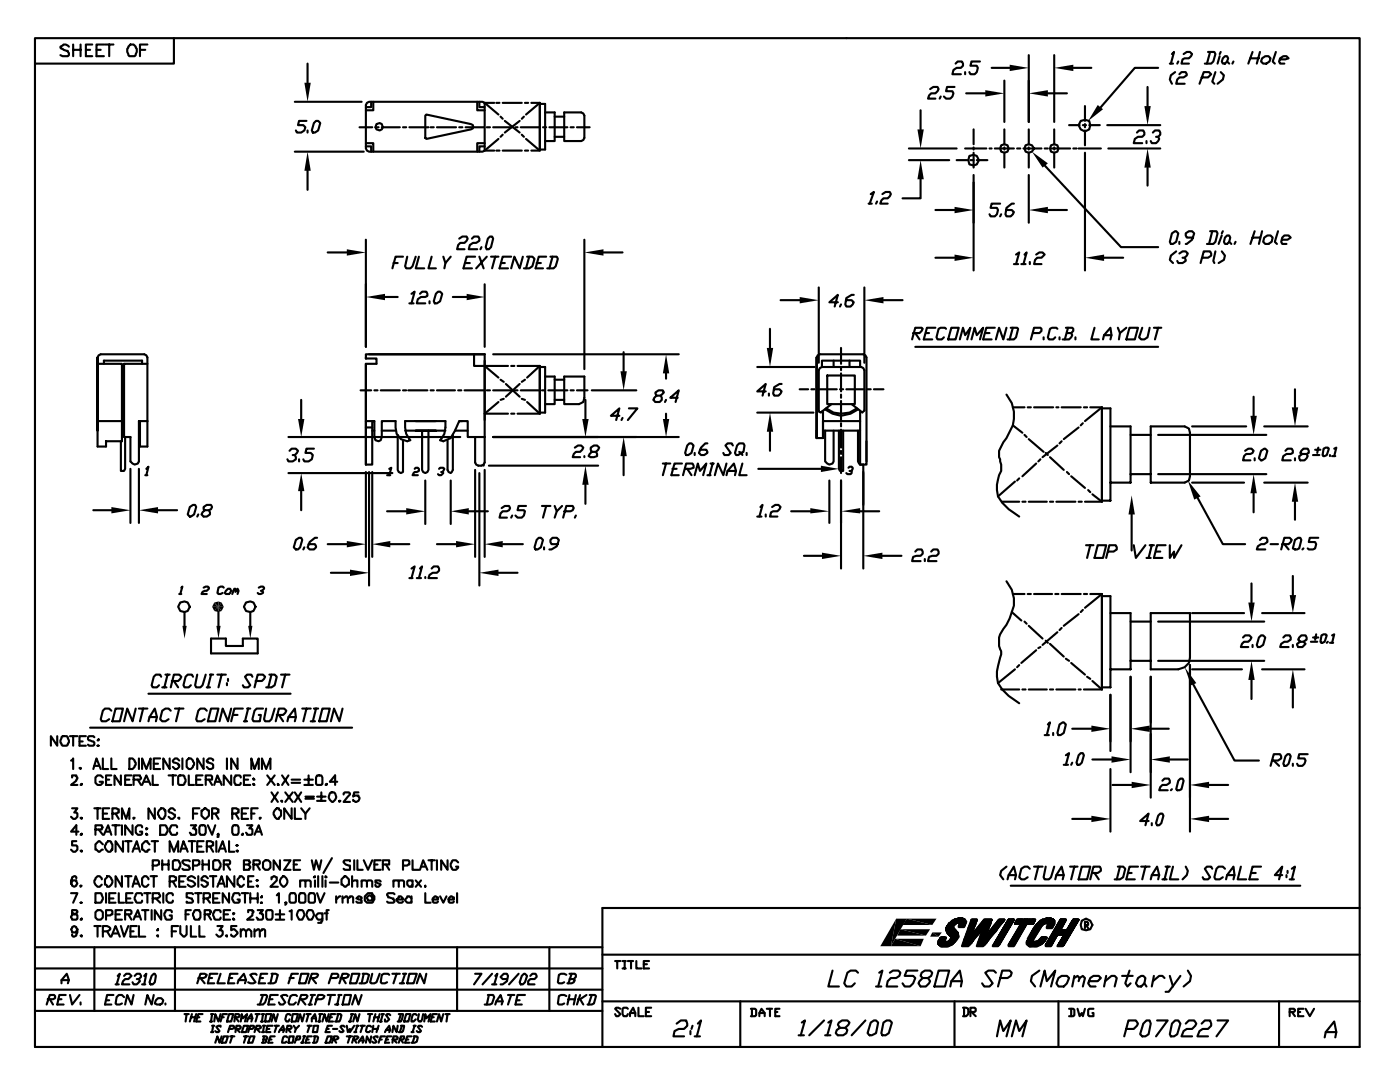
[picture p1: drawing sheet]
<svg xmlns="http://www.w3.org/2000/svg" width="279mm" height="216mm" viewBox="0 0 279 216" stroke-linecap="round" stroke-linejoin="round" font-family="sans-serif">
<g fill="none" stroke="#000" stroke-width=".42">
<path d="M7 7.6h264.4v201.3h-264.4zM13.8 9.3a.82 .82 0 0 0-1.3-.2l-.4 .2v.2l.6 .4 .8 .3 .3 .4v.4l-.3 .2h-1l-.4-.2M14.6 8.9v2.3M14.6 9.9h1.5M16.1 8.9v2.3M17.1 9.9h.9M18.4 8.9h-1.3v2.3h1.3M19.3 9.9h.8M20.7 8.9h-1.4v2.3h1.4M20.9 8.9h1.7M21.8 8.9v2.3M26 8.9h.7l.6 .8v.7l-.4 .8h-1.1l-.2-.2-.2-.6v-.7z"/>
<path d="M27.9 9.9h1.1M29.4 8.9h-1.5v2.3M34.7 7.6v5.1h-27.7M61.4 12.7v3.8M185.6 17.8l.7-.4h.8l.2 .4-.2 .4-.4 .4h-.9l-.4 .4-.2 .7h1.5M187.7 19.3l-.2 .4M190.5 17.4h-1.5l-.2 .8h1.3l.2 .4-.2 .7-.5 .4h-.8l-.4-.4M190.7 12.7l.4-.4h.9l.2 .4v.4l-.4 .4h-.9l-.6 .5-.2 .8h1.7M192.6 14.4v.4M192.8 18.6h3.8M195.6 12.3h-1.7l-.2 .8h1.2l.3 .4-.3 .9-.4 .4h-.8l-.2-.4M197.9 13.5h3.6"/>
<path d="M200.4 16.1v8.2M205.3 11v13.3M209.1 18.6h3.8M210.4 11v13.3M214.2 13.5h3.6M229 17.4v3.8M231.1 13.5h-4.6l-6.8 7.9M233.5 12.7h.6M233.9 10.8l.4-.4-.6 2.3M234.5 14.4l-.8 .6-.2 .9 .4 .8M235.2 12.3l-.3 .4M235.4 14.8l.4-.4h.8l.2 .6-.6 .4h-.8l-.5 .5-.2 .8h1.7"/>
<path d="M236.2 10.8l.6-.4h.7l.4 .4-.6 .8h-.9l-.4 .2-.2 .9h1.5M239.8 15.4h1.3l.6-.6-.4-.4h-1.1l-.8 2.3M241.1 10.4h1.3l.2 .4-.5 1.5-.4 .4h-1.3M241.5 10.4l-.6 2.3M242.6 14.4l-.7 1.9 .5 .4M243.4 11.2l-.4 1.5M243.6 14.4l.7 .6-.3 .9-1 .8M243.6 10.4l-.2 .4M244.5 11.2h.4l.2 .4-.2 .7-.4 .4h-.5l-.2-.4 .2-.7zM244.9 12.3l.4 .4M246.2 12.3l-.2 .4M249.5 11.6h1.7"/>
<path d="M250 10.4l-.9 2.3M251.5 10.4l-.7 2.3M251.9 11.6l.6-.4h.6l.5 .4-.2 .7-.7 .4h-.6l-.4-.4zM254.6 10.4l-.6 1.9 .4 .4M255.5 11.8h1l.7-.2-.5-.4h-.6l-.6 .4-.2 .7 .2 .4h.8M58.8 20.3h13.4M58.8 30.3h13.8M61.2 24.1h-1.5l-.2 .9h1l.5 .4-.3 .6-.6 .5h-.8l-.3-.5M61.4 26v.5M61.4 34.1v3.8M62.6 24.5l.5-.4h.4l.4 .4-.4 1.5-.6 .5h-.5l-.2-.5zM71.7 25.4h2.6"/>
<path d="M73 28.6h1.5v1.7M73 29.2h1.1v1.1M73.2 20.5l.5-.2h22.6l.4 .2v9.6l-.4 .2h-22.6l-.5-.2-.2-.5v-8.7zM74.1 20.3v1.1h-1.1M74.5 20.3v1.7h-1.5M74.9 25.4h.7M75.1 24.8l.7-.3 .4 .3 .2 .6-.2 .4-.4 .2-.7-.2-.2-.4zM76.2 25.4h3.6M80.4 25.4h.7M81.7 25.4h3.8M84.9 23.1l.2-.2 8.9 1.9 .4 .2v.6l-.4 .2-8.9 1.9-.2-.2zM85.9 25.4h.7"/>
<path d="M87.2 25.4h3.8M91.6 25.4h.7M92.9 25.4h3.6M95.2 20.3v1.7h1.5M95.7 20.3v1.1h1M96.7 29.2h-1v1.1M96.7 28.6h-1.5v1.7M97.1 25.4h.7M98.4 25.4h3.8M98.6 20.5h-1.9l2.8 2.4M99.1 20.5h.6M99.1 30.1h.6"/>
<path d="M99.5 27.7l-2.8 2.4h1.9M99.9 23.3l.4 .4M100.3 20.5h3.8M100.3 30.1h3.8M100.3 26.9l-.4 .4M100.7 24.1l3 2.4M102.9 25.4h.4M103.7 24.1l-3 2.4M103.9 25.4h3.8M104.1 26.9l.5 .4M104.6 23.3l-.5 .4M104.8 20.5h.6"/>
<path d="M104.8 30.1h.6M105 27.7l2.7 2.4M106 20.5h1.7M107.7 20.5v9.6h-1.7M107.7 20.7h1.1v9.1h-1.1zM107.7 20.5l-2.7 2.4M108.4 25.4h.6M108.8 22.4h1.9v5.7h-1.9M109.6 25.4h3.6M110.7 27.3h1.9M110.7 23.3h1.9M112.6 22.4h3.4l.4 .2 .2 .5v4.4l-.2 .4-.4 .2h-3.4z"/>
<path d="M113.9 25.4h.6M115.1 25.4h2.6M173.8 38.7l.6-.4-.8 2.3M176.1 38.7l.6-.4h.9l.2 .4-.2 .5-.4 .4h-.9l-.4 .4-.2 .6h1.5M181.4 29.6h9.5M181.4 32h8M183.7 35.8v3.8h-3.6M183.7 22v3.8M190.9 32h2.1M192.6 29.6h4.2M193.5 31.1l.8-.2 .6 .2 .5 .9-.5 .8-.6 .2-.8-.2-.3-.8zM193.7 32h.6"/>
<path d="M194.3 25.8v3M194.3 29.4v.4M194.3 30.5v2.9M194.3 34.9v19.1M194.9 32h2.2M197.5 29.6h.4M198.5 29.6h3.8M200.4 25.8v3M200.4 29.4v.4M200.4 30.5v2.9M203 29.6h.6M204.3 29.6h3.6"/>
<path d="M204.7 29l.6-.2 .6 .2 .5 .6-.5 .7-.6 .2-.6-.2-.2-.7zM205.3 25.8v3M205.3 29.4v.4M205.3 30.5v2.9M205.3 34.9v9.5M208.5 33l15.2 16.3h7.4M208.5 29.6h.6M209.8 29.6h3.8M210.4 25.8v3M210.4 29.4v.4M210.4 30.5v2.9M213.4 25h2.1"/>
<path d="M214.2 29.6h.6M215.3 29.6h4.4M215.7 24.1l.8-.2 .9 .2 .2 .9-.2 .8-.9 .4-.8-.4-.4-.8zM216.1 25h.6M216.5 21.2v2.9M216.5 24.8v.6M216.5 26v3M216.5 30.5v23.5M217.4 25h2.1M221 25h10.6M221.2 29.6h10.4M226.9 26.5l.4-.5h.9l.2 .5v.4l-.4 .4h-.9l-.6 .4-.2 .9h1.7"/>
<path d="M228.8 28.1v.5M229 33.4v3.6M230.1 26.5l.4-.5h.8l.3 .5v.4l-.5 .4h-.4M231.1 27.3l.2 .4-.6 .9h-.8l-.2-.5M65.4 50.4h3.8M73 47.8v21.4M76.8 59.3h2.6M78.5 52.5h.9M80.4 51.2h-1.5l-.6 2.3M81.3 51.2l-.4 1.9 .2 .4h.8l.4-.4 .7-1.9M82.1 58.6l.7-.4-.7 2.3M83.6 51.2l-.6 2.3h1.7"/>
<path d="M83.8 58.6l.4-.4h.9l.2 .4v.4l-.4 .3h-.9l-.6 .4-.2 .8h1.7M86.1 51.2l-.6 2.3h1.5M87.4 58.2h.4l.5 .4-.5 1.5-.6 .4h-.4l-.2-.4 .4-1.5zM88.5 51.2l.4 1.3-.2 1M90 51.2l-1.1 1.3M90.4 59.3h2.7M91.6 47.6l.7-.4h.8l.2 .4-.2 .4-.4 .5h-.8l-.5 .4-.2 .8h1.5M92.9 52.5h.9M94.2 47.6l.4-.4h.9l.2 .4v.4l-.7 .5h-.6l-.6 .4-.2 .8h1.6M94.8 51.2h-1.7l-.6 2.3h1.7M95.7 51.2l.8 2.3M96.1 49.3l-.2 .4"/>
<path d="M96.7 56.7v12.5M97.1 51.2l-2.1 2.3M97.8 47.2h.4l.2 .4-.4 1.7-.4 .4h-.5l-.2-.4 .5-1.7zM98 51.2h1.5M98.8 51.2l-.6 2.3M100.1 52.5h.6M102 51.2h-1.7l-.6 2.3h1.7M104.3 51.2l-.6 2.3-1-2.3-.7 2.3M105.2 51.2h1.1l.4 .4-.4 1.5-.7 .4h-1M105.6 51.2l-.6 2.3M107.1 52.5h.8M109 51.2h-1.5l-.6 2.3h1.5"/>
<path d="M109.8 51.2h1.3l.2 .4-.4 1.5-.4 .4h-1.3M110.3 51.2l-.7 2.3M116.6 47.8v25.9M120.4 50.4h3.8M155.8 59.9h3.8M163.4 57.4v15M170.4 58.8h-.4l-1.1 .7-.2 1.2 .2 .5h.9l.6-.9-.4-.4h-1.1M172.5 57.4v15M173.3 40.6h.7M175 40.2l-.2 .4M176.3 59.9h3.8M186.7 41.9h3.8"/>
<path d="M186.7 51.4h3.8M199.6 40.6h-1.7l-.2 .9h1.3l.2 .4-.2 .9-.5 .4h-.8l-.2-.4M199.8 42.8l-.2 .4M202.3 40.6h-.4l-1 .9-.2 1.3 .2 .4h.8l.6-.9-.4-.4h-1M202.3 52.7h.9M202.8 50.8l.6-.4-.6 2.3M203.8 52.7h.9M204.5 50.8l.4-.4-.6 2.3M205.5 52.3v.4M206.8 50.8l.6-.4h.7l.4 .4-.6 .6h-.9l-.4 .5-.2 .8h1.5M209.1 41.9h3.8M220.3 51.4h3.8"/>
<path d="M233.9 46.6l.6-.5h.2l.5 .5-.5 1.7-.6 .4h-.4l-.2-.4zM234.7 50.2l-1 .8-.2 .9 .6 .6M235.4 50.6l.6-.4h.6l.5 .4-.7 .8h-.4M235.4 48.3v.4M236.4 51.4l.2 .7-.6 .4h-.8l-.3-.4M238.1 47.4h-1.3l-.2-.4v-.4l.7-.5h.6l.4 .5-.4 1.2-1.1 .9h-.2M240 51.4h1.1l.6-.4v-.4l-.2-.4h-1.3l-.6 2.3M241.5 46.1h1.3l.2 .5-.4 1.7-.5 .4h-1.2M241.9 46.1l-.6 2.6M242.6 50.2l-.5 1.9 .3 .4M243.8 50.2l.7 .8-.2 .9-1.1 .6M243.8 47l-.6 1.7"/>
<path d="M244 46.1l-.2 .5M244.5 47.4l.4-.4h.4l.2 .4-.2 .9-.4 .4h-.4l-.2-.4zM245.3 48.3l.4 .4M246.6 48.3l-.2 .4M250 47.4h1.5M250.4 46.1l-.9 2.6M251.9 46.1l-.7 2.6M252.3 47.4l.6-.4h.7l.4 .4-.2 .9-.7 .4h-.6l-.4-.4zM255.1 46.1l-.7 2.2 .4 .4M255.9 47.8h1.1l.6-.4-.4-.4h-.9l-.4 .4-.2 .9 .2 .4h.8M19.5 72.6h4.8v15.4h-3.1v1.1h-1.7v-3.2M19.5 71.3l.2-.4 .4-.2h8.7l.4 .2 .2 .4v17.8h-1.5v-5.1"/>
<path d="M20.7 72.6v-.6h7.7v.6M29.4 72.6h-4.6v14.6h1.2v4.9l.9 .6 .6-.2 .2-.4v-8.1h1.7M60.1 79.8v3.8M72 77.9h2.1M73 71.5h2.1v1.1h-2.1v20.1M73 71.3v.2M73 72.6v20.1M73.7 70.7h23M74.7 77.9h.6M76 77.9h3.8M80.4 77.9h.7M81.5 77.9h3.8"/>
<path d="M81.7 60.5h.8M85.7 60.1v.4M85.9 77.9h.7M87.2 77.9h3.6M91.4 77.9h.7M92.7 77.9h3.8M94.6 70.7v2.3h2.1M96.7 70.7h-23.7v.8M96.7 70.7v21.6l-.2 .4-.4 .2h-.6l-.5-.2-.2-.4v-5.1M96.7 73l2.8 2.3M96.7 73h4.7M97.1 77.9h.7"/>
<path d="M98.4 70.7h37.1M98.4 77.9h3.6M99.9 75.8l.6 .4M100.5 79.6l-.6 .2M101 76.6l2.7 2.6M102 73h.7M102.7 77.9h.6M103.3 73h4.4M103.7 76.6l-2.7 2.6M103.9 77.9h3.8M104.1 79.6l.7 .2M104.8 75.8l-.7 .4"/>
<path d="M107.7 73.2h1.1v9.1h-1.1M107.7 73v9.5M107.7 73l-2.5 2.3M108.2 77.9h.6M108.8 75.1h1.9v5.5h-1.9M109.4 77.9h3.8M110.7 75.8h1.9M110.7 79.8h1.9M112.6 75.1h4v4.3l-.2 .8-.8 .4h-3zM113.9 77.9h.6M115.1 77.9h2.2M116.8 79.8v3.8"/>
<path d="M118.1 77.9h8.9M124.5 70.3v3.8M131 78.9l-.2-.6 .6-.4h.9l.2 .4-.6 .6h-.9l-.4 .5-.2 .4 .4 .4h.9l.4-.4v-.4l-.2-.5M132.9 74.5v1.1M132.9 79.8l-.2 .4M135.2 79.4h-1.4l1.7-1.5-.7 2.3M151.1 73.2h11.5M152.8 78.1h-1.7l1.7-1.5-.6 2.3M153.5 78.5v.4M153.7 65.6v3.8M156 76.6h-.4l-1.1 .7-.2 1.2 .2 .4h.9l.6-.8-.4-.4h-1.1M159.6 77.7h1.7"/>
<path d="M161.9 77.7h.7M163.2 77.7h3.8M164 73.2l-.4 .2-.2 .5v8.2l.4 .2 2.1-1.7M164 73.2h7.9l.4 .2 .2 .5v8l-.4 .4-2.1-1.7M164 73.2v-1.2h7.7v1.2M165.1 74.9h5.5v5.7h-5.5zM166.4 72v1.2M167.2 60.3h-1.7l1.7-1.5-.6 2.4M167.6 77.7h.7M167.8 69.4v3.2M167.8 73.2v.7M167.8 74.5v3.6"/>
<path d="M167.8 78.7v.7M167.8 60.7l-.2 .5M168.9 77.7h3.6M169.5 72v1.2M173.1 77.7h.7M174.4 77.7h1.9M182.2 66.5h1.3l.6-.9-.2-.2h-1.2l-.7 2.3M182.7 66.5l.8 1.2M182.7 69.2h48.4M184.8 66.5h.6M186.7 65.4h-1.7l-.6 2.3h1.6M188.8 65.6l-.2-.2h-.9l-.4 .2-.4 1.7 .2 .4h.9l.4-.4"/>
<path d="M189.9 65.4h1.4l-.6 2.3h-1.5zM191.6 67.7l.6-2.3 .4 1.5 1.1-1.5-.7 2.3M193.9 67.7l.6-2.3 .4 1.5 1.3-1.5-.6 2.3M196.6 66.5h.9M198.5 65.4h-1.7l-.6 2.3h1.7M200.9 65.4l-.7 2.3-.8-2.3-.7 2.3M200.9 78.7a7.2 7.2 0 0 1-.7 9.6l-.8 1.7v1.2l.4 1.5v1.3a7.3 7.3 0 0 0-.6 5.1l.8 1.2 1.3 1.3 2.1 1.5M201.7 65.4h1.3l.2 .2-.4 1.7-.5 .4h-1.2M202.1 65.4l-.6 2.3M206.2 66.5h1.2l.5-.5v-.4l-.3-.2h-1.2l-.7 2.3M208.3 67.3v.4M211 65.6l-.2-.2h-.8l-.5 .2-.4 1.7 .2 .4h.9l.4-.4"/>
<path d="M211.4 67.3v.4M212.7 65.4h1.3l.2 .2v.4l-.4 .5M212.9 66.5h.9l.2 .4-.2 .4-.4 .4h-1.3M213.1 65.4l-.6 2.3M214.6 67.3v.4M218.4 65.4l-.6 2.3h1.5M220.1 67.7l.2-.8 1.3-1.5 .2 1.5-.2 .8M220.3 66.9h1.5M223.1 65.4l.4 1.1-.2 1.2M224.8 65.4l-1.3 1.1M225.4 65.4h1.7l-.6 2.3h-1.7zM228 65.4l-.7 1.9 .4 .4h.7l.6-.4 .4-1.9"/>
<path d="M230.3 65.4h1.5M231.1 65.4l-.6 2.3M250.2 79.2v3.8M258.4 77.7v3.6M19.5 85.9v-14.6v14.6M19.5 84h4.8M25 87.2v6.4l-.2 .4h-.7v-6M26 93.6v10.7M27.7 93.6v10.7M29 94.8h.4M29.2 93.6l.4-.5-.4 1.7M57.6 87.2h34.3"/>
<path d="M57.6 94.4h20.7M57.8 90l.4-.5h.8l.5 .5-.7 .8h-.4M58.8 90.8l.2 .4v.4l-.6 .5h-.8l-.2-.5M59.7 91.6v.5M60.1 98v3.8M62.6 89.5h-1.4l-.2 .9h1l.4 .4-.2 .8-.6 .5h-.9l-.2-.5M73 84h1.7v3.2l.2 .6 .7 .2 .4-.2 .2-.6v-3.2h2.7v1.3l.3 1.3 .8 1 1.3 .4 .6-.2a4.1 4.1 0 0 1-1-3.8h8a4.1 4.1 0 0 1-1.1 3.8l.7 .2 1.5-.6 .8-1.5M73 94.2v16.9M73 85.3h1.3M73.7 94.2v22.6M74.3 85.9h.4M74.3 94.2v16.9"/>
<path d="M74.7 84h-.4v8.7h-1.3M76.2 85.9h2.7M77.3 94.8h.6M77.7 93.6l.4-.3-.4 1.5M79.4 86.8v7l.2 .4 .4 .2 .4-.2v-6.4M80.9 85.9h8M82.8 93.6l.2-.3h.4l.2 .3v.4l-.4 .2h-.4l-.5 .6h1.1M84.2 85.9v7.9l.2 .4 .5 .2 .4-.2 .2-.4v-7.9M84.9 95.9v8.7M87.6 93.6l.2-.3h.7l.2 .3-.4 .6h-.3M88.3 94.2l.2 .2-.5 .4h-.4l-.2-.2M90 95.9v8.7"/>
<path d="M90.4 86.8v7l-.4 .6-.5-.2-.2-.4v-6M90.8 85.9l.8-1.9h1.7v3.2h3.4M90.8 85.9h2.5M91.6 84h.7M94.8 93.8v17.3M95.7 94.4v22.4M96.5 92.7v.2M96.7 93.8v17.3M97.6 92.9h21.8M98.4 87.2h37.1M99.5 80.2l-2.8 2.3h4.7M102 82.5h.7"/>
<path d="M103.3 82.5h4.4M105.2 80.2l2.5 2.3M114.7 89.3l.7-.4h.6l.4 .4-.6 .9h-.9l-.4 .4-.2 .6h1.5M116.6 91v.2M116.8 96.7v3.8M118.1 90.2l-.2-.5v-.4l.6-.4h.7l.4 .4-.2 .4-.4 .5h-.9l-.6 .8 .4 .2h.6l.7-.2v-.4l-.2-.4M123.6 83h-1.7l1.7-1.5-.6 2.3M124.2 83.4l-.2 .4M124.5 91v3.8M125.5 81.5h1.7l-1.9 2.3M132.3 92.5h1.5M132.9 92.5l-.6 2.3"/>
<path d="M132.9 82.5v1.1M134.2 93.6h.8M136.1 92.5h-1.5l-.6 2.3h1.5M136.7 93.6h1.1l.6-.3v-.4l-.2-.4h-1.3l-.6 2.3M137.2 93.6l.8 1.2M137.6 88.5h.4l.4 .4-.4 1.5-.6 .4h-.5l-.2-.4 .5-1.5zM138.6 94.8l.7-2.3 .4 1.5 1.3-1.5-.7 2.3M138.6 90.4v.4M141.2 88.5h-.4l-.9 .8-.4 1.1 .4 .4h.6l.7-.4-.2-.7h-1.3M141.2 94.8h.6M141.8 92.5h.6M142.2 92.5l-.6 2.3"/>
<path d="M145 92.5l-.6 2.3-1.1-2.3-.6 2.3M145 94.8l.2-.8 1.3-1.5 .4 1.5-.2 .8M145.2 94h1.7M146.3 88.9l-.3-.4h-.8l-.4 .4 1 1.5-.4 .4h-.8l-.2-.4M147.5 90.2l.4 .2-.6 .4h-.4l-.2-.4 .4-1.5 .4-.4h.9l.2 .4-.2 1.3-.5 .2 .3 .4M148.2 92.5l-.7 2.3h1.5M149 90.4v.4M151.1 82.3h11.2M151.3 93.6h12.5M153.7 86.1v3.9M164.2 82.1v5.3h-1.2v-16.1l.2-.4 .4-.2h8.7l.4 .2 .2 .4v21.4h-1.2M164.2 85.9h7.5"/>
<path d="M164.2 84h7.5M164.7 81.7a4.9 4.9 0 0 0 6.5 0M164.7 85.9v6.2l.8 .6 .7-.2 .2-.4v-6.2M164.9 81.5a5 5 0 0 0 6.1 0M165.5 95.9v8.4M167.4 85.9v7.7l.2 .4h.7v-8.1M167.8 80v3.8M167.8 84.4v.7M167.8 85.7v3.6M167.8 90v.6M167.8 91.2v3.2M167.8 95.9v17.5"/>
<path d="M169.3 93.3l.2-.2h.5l.2 .2-.2 .7h-.5M170 94v.4l-.2 .2h-.7l-.2-.2M171.2 85.9v6.2l.5 .6M171.7 82.1v10.6M171.9 92.7h.4v20.7M172.9 88v4.1M202.1 84.9l1.9 1.5M202.1 81.3h2.4M202.6 96.1l-3.4 3M203.4 95.5l-.4 .4M204.5 86.8l.4 .4M205.1 81.3h.6"/>
<path d="M205.3 87.6l3 2.6M206.4 81.3h3.8M206.8 92.5l-2.8 2.5M207.6 91.6l-.4 .5M208.7 90.4l.4 .4M209.5 91.2l2.8 2.6M210.8 81.3h.4M211 88.9l-2.9 2.3M211.9 88l-.5 .5M211.9 81.3h3.8M212.9 94.2l.5 .4M213.8 95l2.7 2.4"/>
<path d="M215.3 85.3l-3 2.3M216.1 84.4l-.4 .5M216.3 81.3h.7M217.2 97.8l.4 .4M217.6 81.3h2.3M218 98.6l1.9 1.5M219.9 81.3l-3.4 2.7M219.9 81.5h1.7v18.4h-1.7M219.9 81.3v18.8M221.6 85.1h4v11.2h-4M225.6 94.6h4.1M225.6 86.8h4.1"/>
<path d="M229.7 85.1h6.7l.9 .4 .2 .9v8.6l-.2 .9-.9 .4h-6.7zM231.1 94.6h21.6M231.1 86.8h21.6M237.9 96.3h10.4M237.9 85.1h10.8M239 99.3l5 9.3h4.5M248.5 90l.6-.5h.7l.4 .5-.2 .4-.5 .2h-.8l-.4 .4-.2 .9h1.4M250.2 98.4v3.8M250.4 91.4v.5M251.7 90l.6-.5h.2l.4 .5-.4 1.4-.6 .5h-.2l-.5-.5zM252.3 96.3h8.7M252.3 85.1h8.7"/>
<path d="M256.5 90l.5-.5h.8l.2 .5v.4l-.4 .2h-.9l-.6 .4-.2 .9h1.7M258.4 91.4v.5M259.9 90.6l-.4-.2 .6-.9h.9l.2 .5v.4l-.4 .2h-.9l-.6 .4v.4l.2 .5h.8l.5-.5 .2-.4-.2-.4M262 90.8h1.3M262.5 89.7h1M263.1 89.3l-.2 1.1M264.2 89.5l.4-.2h.4l.2 .2-.4 1.3-.4 .2-.5-.2zM265.4 90.8v.2M265.8 91h.7M266.3 89.5l.4-.2-.4 1.7M18.6 101.8h3.6M31.5 101.8h3.8"/>
<path d="M35.8 118.5h.4M36.2 117.3l.2-.3-.4 1.5M37.9 101.2l.6-.5h.4l.3 .5-.5 1.5-.6 .4h-.2l-.4-.4zM39.6 102.7l-.2 .4M40.6 117.3l.5-.3h.4l.2 .3v.2l-.4 .4h-.5l-.4 .2-.2 .4h1.1M40.8 101.8l-.2-.2v-.4l.7-.5h.8l.2 .5-.2 .4-.4 .2h-.9l-.4 .4-.2 .5 .4 .4h.7l.6-.4v-.5l-.2-.4M44.7 117.3l-.3-.3h-.4l-.4 .3-.2 1 .2 .2h.4l.4-.2M45.5 117.5h.4l.2 .4-.4 .6h-.6l-.2-.2zM46.6 117.9l.4-.4 .2 .4-.2 .2M46.8 117.5l-.5 1M47.2 117.9l.2-.4 .2 .4-.2 .6M51.6 117.3l.5-.3h.4l.2 .3v.2l-.4 .4h-.2"/>
<path d="M52.3 117.9l.2 .4-.4 .2h-.5l-.2-.2M59 107.7l.7-.4h.4l.2 .4-.4 1.5-.4 .4h-.5l-.4-.4zM60.7 109.2l-.2 .4M63.3 107.3h-.4l-1.1 .9-.4 1 .4 .4h.8l.5-.4-.2-.6h-1.3M65.4 108.6h3.8M66 114.3h3.8M77.3 102h3.8M77.9 108.6h3.8M81.7 115.4h.6M82.1 113.4l.7-.4-.7 2.4M83.2 115.4h.8M83.8 113.4l.4-.4-.6 2.4"/>
<path d="M84.9 115.1v.3M86.1 113.4l.5-.4h.8l.2 .4v.5l-.4 .4h-.8l-.7 .4-.2 .7h1.7M87.2 108.6h3.8M93.6 102h3.8M99.5 114.3h3.8M100.1 101.4l.6-.4h.9l.2 .4-.2 .4-.4 .2h-.9l-.4 .4-.2 .9h1.5M100.3 108.6h4M102.2 102.9l-.2 .4M105 101h-1.5l-.2 .8h1.3l.2 .2-.2 .9-.5 .4h-.8l-.4-.4M107.1 107.7l.4-.4h.4l.5 .4-.5 1.5-.6 .4h-.4l-.2-.4zM108.2 101h1.6M108.6 109.2v.4"/>
<path d="M109 101l-.6 2.3M110.7 101l.4 1-.4 1.3M111.3 108.6h-1.2l-.3-.4v-.5l.5-.4h.8l.4 .4-.4 1.3-1 .6h-.5M112.2 101l-1.1 1M112.6 102h1.3l.4-.2 .2-.4-.2-.4h-1.3l-.6 2.3M114.9 102.9l-.2 .4M151.1 103.1h.9M151.8 101.2l.4-.5-.7 2.4M152.8 102.7v.4M154.1 101.2l.6-.5h.7l.4 .5-.7 .8h-.8l-.4 .2-.2 .9h1.4M157.9 102h3.8M160.4 110.9h3.6"/>
<path d="M171.7 102h3.8M176.1 110.9h3.8M182.7 110.1l.4-.5h.8l.2 .5v.4l-.4 .4h-.8l-.7 .2-.2 .9h1.7M184.6 111.5v.5M185.8 110.1l.5-.5h.8l.2 .5v.4l-.4 .4h-.9l-.6 .2-.2 .9h1.7M200 100.1h3.4M200.9 116a6.4 6.4 0 0 1 .6 7.4l-.6 1.3a4.5 4.5 0 0 0-1.3 4.8l.2 .5v.6a10.9 10.9 0 0 0-.6 5.7l.8 1.3 1.3 1.2 2.1 1.5M202.1 118.5h2.4M204 100.1h.7M205.1 118.5h.6M205.3 100.1h3.6M206.4 118.5h3.6"/>
<path d="M209.5 100.1h.7M210.6 118.5h.6M210.8 100.1h3.8M211.9 118.5h3.8M215.3 100.1h.6M216.3 118.5h.7M216.5 100.1h3.4M216.7 108.8h1.5M217.6 118.5h2.3M217.6 108.8l-.6 2.5M219.1 108.8h1.7l-.7 2.5h-1.7zM219.9 119h1.7v18.2h-1.7"/>
<path d="M219.9 118.5v19.1M219.9 118.5l-3.4 2.8M221.2 110.1h1l.7-.5v-.4l-.2-.4h-1.3l-.6 2.5M225.8 102.7v7.1M226.3 108.8l.4 2.5 1.9-2.5M228.8 111.3h.9M229.4 108.8h.9M229.9 108.8l-.7 2.5M230.7 110.1h.9M232.6 108.8h-1.7l-.6 2.5h1.7M233.5 108.8v2.5l.8-1.2v1.2l1.5-2.5M249.8 116.4v3.8"/>
<path d="M251.5 107.7l.4-.4h.8l.2 .4v.5l-.6 .4h-.6l-.7 .4-.2 .6h1.7M253.6 108.6h1.5M255.9 108.6h1.3l.6-.9-.4-.4h-1.1l-.6 2.3M256.3 108.6l.9 1M258 114.9v3.8M258.4 107.7l.7-.4h.4l.2 .4-.4 1.7-.4 .2h-.5l-.4-.2zM258.4 100.1v3.6M260.1 109.4l-.2 .2M263.1 107.3h-1.7l-.2 .9h1.3l.2 .4-.2 .8-.5 .2h-.8l-.2-.2M29.6 138.4h28.4M32.2 135l-.2-.4h-.9l-.4 .4-.4 1.7 .2 .5h.8l.4-.5M32.4 137.2h.8"/>
<path d="M33 134.6h.9M33.4 134.6l-.6 2.6M34.3 135.9h1.3l.6-.9-.4-.4h-1.1l-.6 2.6M34.7 135.9l.9 1.3M36 120.2l.8-.2 .7 .2 .4 .9-.4 .8-.7 .2-.8-.2-.4-.8zM36.8 122.1v2.8M38.5 135l-.2-.4h-.8l-.5 .4-.4 1.7 .2 .5h.9l.4-.5M39.4 134.6l-.5 2.1 .3 .5h.8l.4-.5 .7-2.1M41.3 137.2h.6M41.9 134.6h.6M42.1 127.4h3v1.5h3.4v-1.5h2.9v3h-9.3zM42.1 134.6l-.6 2.6"/>
<path d="M43.4 134.6h1.7M43.6 122.1v2.8M44.2 134.6l-.6 2.6M45.3 136.3v.4M45.5 135.5v.4M49.1 120.2l.8-.2 .7 .2 .4 .9-.4 .8-.7 .2-.8-.2-.4-.8zM49.9 122.1v2.8M50.4 135l-.2-.4h-.9l-.4 .4 1 1.7-.4 .5h-.8l-.2-.5M51 135.9h1.3l.6-.9-.4-.4h-1.1l-.6 2.6M53.8 134.6h1l.4 .4-.4 1.7-.6 .5h-1.1M54.2 134.6l-.7 2.6M56.1 134.6h1.7"/>
<path d="M56.9 134.6l-.6 2.6M199.8 137.6h3.6M201.9 122.1l1.9 1.7M202.6 133.6l-3.4 2.7M203.4 132.7l-.4 .4M204 137.6h.7M204.5 124l.4 .5M205.3 124.9l2.8 2.5M205.3 137.6h3.6M206.8 129.7l-3 2.6M207.6 129.1l-.4 .2M208.7 127.8l.4 .5"/>
<path d="M209.5 128.5l2.8 2.5M209.5 137.6h.7M210.8 137.6h3.8M211 126.1l-2.9 2.6M211.9 125.3l-.5 .4M212.7 131.4l.7 .5M213.8 132.3l2.7 2.3M215.3 122.5l-3 2.4M215.3 137.6h.4M216.1 121.7l-.4 .4M216.3 137.6h3.6M217 135l.6 .5"/>
<path d="M218 135.9l1.9 1.7M221.6 122.3h4v11.3h-4M221.6 138.6v11.3M225.6 135v19.1M225.6 131.9h4.1M225.6 124h4.1M229.7 122.3h7.8v8.9l-.2 1.1-.9 .8-1.2 .5h-5.5zM229.7 135v24.2M231.1 131.9h21.2M231.1 124h21.2M237.5 132.7v33.2M237.9 133.6h10"/>
<path d="M237.9 122.3h10.4M238.1 136.5l8.3 15.3h4.8M248.1 127.2l.4-.4h.8l.5 .4-.7 .9h-.8l-.4 .4-.3 .6h1.5M249.8 135.7v3.8M250 128.7v.4M251.7 126.8h.4l.4 .4-.4 1.5-.6 .4h-.5l-.2-.4 .4-1.5zM251.9 133.6h8.4M251.9 122.3h8.4M256.1 127.2l.4-.4h.9l.2 .4v.4l-.6 .5h-.7l-.6 .4-.2 .6h1.7M258 128.7v.4M258 137.4v3.8M259.5 128.1l-.4-.5 .2-.4 .4-.4h.9l.2 .4v.4l-.7 .5h-.6l-.6 .4 .2 .6h.8l.4-.4 .3-.2-.5-.4"/>
<path d="M261.6 128.1h1.3M262 127.2h1.1M262.7 126.6l-.2 1M263.7 126.8l.5-.2h.4l.2 .2-.4 1.3-.5 .2-.4-.2zM265 128.1l-.2 .2M265.4 128.3h.7M265.8 126.8l.5-.2-.5 1.7M11.4 146.9v1.9l-1.2-1.9v1.9M12.3 147.1l.2-.2h.8l.2 .2 .3 1.1-.5 .6h-.8l-.2-.2-.2-.4zM14 146.9h1.4M14.2 151.8h.2l.2-.5v2.2M14.4 155.1v-.4h.8l.2 .7-.2 .4-1 .8h1.2"/>
<path d="M14.6 146.9v1.9M15.9 153.2h.2v.3zM15.9 147.9h.6M16.1 156.6l.2-.2v.2zM17.1 146.9h-1.2v1.9h1.2M18 145.2h52.3M18.6 153.5l.7-2.2 .8 2.2M18.8 147.1l-.2-.2h-.8l-.2 .2v.4l.2 .2 .8 .2 .2 .3v.4l-.2 .2h-.8l-.2-.2M18.8 152.8h.9M19.7 147.5v.2h-.2zM19.7 148.8h-.2h.2M20.5 151.3v2.2h1.1"/>
<path d="M20.5 155.1l-.4-.4h-.6l-.5 .4v1.1l.5 .4h.6l.4-.4v-.2h-.6M21.2 155.6h.6M22.2 141.8l-.4-.4h-.9l-.4 .4-.4 1.7 .2 .4h.9l.6-.4M22.2 151.3v2.2h1.1M22.2 154.7h-1v1.9h1M23.1 141.4h1.4l-.6 2.5h-1.5zM24.1 154.7v1.9l-1.2-1.9v1.9M25 155.6h.8M25.8 151.3h.7l.6 .9v.4l-.2 .4-.4 .5h-.7zM26.2 154.7h-1.2v1.9h1.2M26.7 155.6h1.2l.2-.5-.2-.4h-1.2v1.9M27.1 141.4l-.6 2.5-1.1-2.5-.6 2.5"/>
<path d="M27.5 155.6l.6 1M27.7 141.4h1.7M27.7 151.3v2.2M28.4 153.5v-2.2l.8 2.2 .9-2.2v2.2M28.4 156.6l.8-1.9 .9 1.9M28.6 141.4l-.7 2.5M28.8 156h.8M29.6 143.9l.2-.8 1.1-1.7 .4 1.7-.2 .8M29.8 143.1h1.5M30.5 154.7v1.9h1M30.7 152.4h.8M32 151.3h-1.3v2.2h1.3"/>
<path d="M33.6 154.7h1.5M33.9 151.3v2.2l-1.3-2.2v2.2M34.1 141.8l-.5-.4h-.6l-.6 .4-.4 1.7 .4 .4h.6l.6-.4M34.5 154.7v1.9M34.9 141.4h1.7M35.6 154.9l.2-.2h.8l.2 .2 .2 1.1-.4 .6h-.8l-.2-.2zM35.8 151.8l-.5-.5h-.4l-.4 .5 .2 .4 .9 .2v.2h.2v.4l-.5 .5h-.4l-.4-.5M35.8 141.4l-.7 2.5M36.4 151.3v2.2M37.2 151.8l.5-.5h.4l.4 .5 .2 .4v.4l-.6 .9h-.4l-.5-.5zM37.7 154.7v1.9h1M39.2 155.6h.8"/>
<path d="M40.4 154.7h-1.2v1.9h1.2M40.6 151.3v2.2l-1.2-2.2v2.2M41.1 155.6h1.2v-.7l-.2-.2h-1v1.9M41.3 141.8l-.5-.4h-.8l-.4 .4-.4 1.7 .2 .4h.8l.6-.4M41.7 155.6l.6 1M42.1 141.4h1.5l-.6 2.5h-1.5zM42.5 151.8v-.3l-.4-.2h-.4l-.4 .5 .2 .4 .8 .2 .2 .2v.6l-.4 .3h-.4l-.4-.5M42.8 156.6l.6-1.9 .8 1.9M43 156h1M45.3 151.3v2.2M46.1 141.4l-.6 2.5-1.1-2.5-.6 2.5M46.1 154.7v1.9l-1.4-1.9v1.9"/>
<path d="M46.6 142.7h.8M47.4 151.3v2.2l-1.3-2.2v2.2M48 155.1l-.2-.4h-.8l-.2 .4v1.1l.2 .4h.8l.2-.4M48.5 141.4h-1.7l-.7 2.5M48.7 143.9h.6M48.7 155.6h.8M49.3 141.4h.6M49.5 141.4l-.6 2.5M49.9 154.7h-1.2v1.9h1.2M50.2 153.5v-2.2l.6 2.2 .8-2.2v2.2M50.6 155.4l.2 .2h-.2zM50.6 156.4l.2 .2h-.2z"/>
<path d="M52.3 153.5v-2.2l.8 2.2 .9-2.2v2.2M52.5 141.4h-1.3l-.4 .4-.4 1.7 .2 .4h1.3l.2-1.2h-.5M53.1 141.4l-.4 2.1 .2 .4h.9l.4-.4 .6-2.1M53.3 154.7l1.5 1.9M54.2 158.1l1.3 1.9M54.8 154.7l-1.5 1.9M55.2 142.7h1.3l.6-.9-.4-.4h-1l-.7 2.5M55.5 156.4l.2 .2h-.2zM55.5 158.1l-1.3 1.9M55.7 142.7l.8 1.2M56.1 159.8h.2v.2zM56.3 154.7l1.3 1.9"/>
<path d="M56.9 158.1l1.5 1.9M57.4 143.9l.2-.8 1.2-1.7 .2 1.7-.2 .8M57.6 143.1h1.4M57.6 154.7l-1.3 1.9M58.2 155.6h1.7M58.2 156.2h1.7M58.4 158.1l-1.5 1.9M58.8 158.1l1.3 1.9M60.1 158.1l-1.3 1.9M60.3 141.4h1.7M60.7 156.6h1.7M60.7 155.6h1.7"/>
<path d="M61 159h1.6M61 159.4h1.6M61.2 141.4l-.7 2.5M61.6 154.7v1.7M62 143.9h.9M62.6 141.4h.9M63.1 141.4l-.7 2.5M63.3 154.7h.8l.2 .4v1.3l-.2 .2h-.8l-.2-.2v-1.3zM63.3 159h1.7M63.3 159.8h1.7M64.1 158.1v1.7M64.3 141.4h1.5l-.6 2.5h-1.5z"/>
<path d="M65.2 156.4v.2h-.2zM65.8 158.3a.75 .75 0 0 1 1.1 0l.2 .7a1.1 1.1 0 0 1-.9 1l-.6-.8zM67.3 156h-1.5l1.1-1.3v1.9M67.7 159.8h.2l-.2 .2zM68.4 141.4l-.7 2.5-1-2.5-.7 2.5M68.6 158.5l.2-.4h.8l.2 .2v.2l-1.2 1.5h1.2M71.5 158.1h-.8l-.2 .9 .2-.3h.8l.2 .5-.2 .6-.6 .2-.4-.2v-.2M208.5 146.7h.8M209.1 144.6l.4-.5-.6 2.6M210.2 146.3v.4M211.4 144.6l.7-.5h.2l.4 .5-.4 1.7-.6 .4h-.5l-.2-.4zM212.3 152.6h.8"/>
<path d="M212.7 150.7l.7-.4-.7 2.3M214 145.4h3.8M214 152.2l-.2 .4M215.3 150.7l.4-.4h.4l.2 .4-.4 1.5-.4 .4h-.5l-.2-.4zM218 151.5h3.8M221.6 153.5v12.4M222 156.6h3.8M229.4 145.4h3.9M232 155.8l.4-.4h.9l.2 .4v.4l-.7 .4h-.8l-.4 .5-.3 .6h1.7M233.5 151.5h3.6M233.9 157.5l-.2 .2M235.6 155.4h.4l.2 .4-.4 1.7-.4 .2h-.5l-.2-.2 .5-1.7z"/>
<path d="M241.3 156.6h3.8M254 151.8h1.1l.6-.5v-.4l-.2-.4h-1.3l-.6 2.3M254.2 151.8l1.1 1M256.5 150.9l.5-.4h.4l.2 .4-.4 1.5-.5 .4h-.4l-.2-.4zM258 152.4v.4M261 150.5h-1.7l-.2 .8h1.2l.3 .5-.3 .6-.4 .4h-.8l-.2-.4M14.2 178.2h1.2l-.8 1.9M14.4 161.3h1l-.6 .8h.4l.2 .2v.7l-.4 .4h-.4l-.4-.4M15.2 167.8h-.8v.9h.8l.2 .2v.6l-.4 .5h-.4l-.4-.5M15.2 175.3v-.3l-.4-.2-.4 .2-.2 .7v.6l.2 .4 .4 .2 .4-.2 .2-.4-.2-.6h-.8l-.2 .6M15.7 165.9h-1.5l1-1.2v1.9M16.1 163.2h.2v.2z"/>
<path d="M16.1 166.6l.2-.2v.2zM16.1 169.8h.2v.2zM16.1 176.7h.2l-.2 .2zM18.8 161.3h1.3M19 165.5h1.3l.2-.4-.2-.4h-1.3v1.9M19 178.2h1.1l.2 .2 .2 1.1-.4 .6h-1.1zM19.5 161.3v2.1M19.7 165.5l.8 1.1M20.3 175.5v-.2l-.4-.5h-.4l-.7 .9a1.09 1.09 0 0 0 1.1 1.2l.4-.4M20.5 168.5l-.6-.7h-.2l-.7 .7v1h.3l.4 .5 .8-.5M20.5 162.3h.9M20.7 166.6l.9-1.9 .6 1.9"/>
<path d="M21.2 168.3l.4-.5h.4l.2 .3 .2 .4v1h-.2l-.2 .5a1.09 1.09 0 0 1-1.1-1.3zM21.2 165.9h.8M21.2 178.2v1.9M21.4 174.8h.4l.6 .9a1.09 1.09 0 0 1-1 1.2l-.2-.4h-.3v-1l.5-.5zM21.8 161.3h-1.3v2.1h1.3M21.8 179.3h.8M22.4 162.3h.9l.4-.2v-.6l-.4-.2h-.9v2.1M22.4 164.7h1.5M23.1 178.2h-1.3v1.9h1.3M23.1 162.3l.6 1.1M23.1 164.7v1.9M23.7 178.2v1.9h1.1"/>
<path d="M24.3 163.4v-2.1l.9 2.1 .6-2.1v2.1M24.3 174.8v2.1l-1.2-2.1v2.1M24.3 164.7v1.9M24.5 167.8v2.2l-1.4-2.2v2.2M25 167.8h1.2M25 174.8h1.2M25.2 179.3h.8M25.6 167.8v2.2M25.6 174.8v2.1M26.5 164.7v1.9l-1.5-1.9v1.9M26.5 170l.8-2.2 .6 2.2M26.5 176.9l.6-2.1 .8 2.1"/>
<path d="M26.5 178.2h-1.3v1.9h1.3M26.7 163.2h.2l-.2 .2zM26.7 169.3h1M26.7 176.3h.8M28.4 165.1l-.3-.4h-.6l-.4 .4v1.1l.4 .4h.6l.3-.2v-.5h-.5M28.4 178.6l-.3-.4h-.8l-.4 .9v.4l.4 .6h.8l.3-.4M28.8 178.2h1.3M29.2 165.3h.2l-.2 .2zM29.2 166.4l.2 .2h-.2zM29.4 178.2v1.9M29.6 175.5v-.2l-.4-.5h-.4l-.4 .5v1.2l.4 .4h.4l.4-.4M29.8 168.5l-.4-.4v-.3h-.4l-.6 .7v1h.2l.4 .5h.4v-.2l.4-.3"/>
<path d="M30.1 174.8h1.2M30.3 167.8h1.2M30.5 172.7h.8l.4-.2v-.6l-.2-.2h-1v1.9M30.5 179.3h.8l.4-.2 .3-.2-.3-.7h-1.2v1.9M30.7 174.8v2.1M30.9 161.3v2.1l-1.3-2.1v2.1M30.9 167.8v2.2M31.1 179.3l.9 .8M31.7 161.7l.5-.4h.4l.2 .4h.2v1.1l-.4 .6h-.4l-.5-.4-.2-.4v-.5zM32 164.7h1l.2 .2 .2 .4v.6l-.4 .7h-1zM32.4 171.7v1.9M32.4 172.5h1.2"/>
<path d="M32.6 178.2v1.9M33.6 171.7v1.9M33.9 170v-2.2l.8 2.2 .9-2.2v2.2M33.9 175.9h.8l.4-.2v-.7l-.4-.2h-.8v2.1M34.5 171.9l.2-.2h.9l.2 .2 .2 .4v.6l-.4 .7h-.9l-.2-.3zM34.5 178.6l-.2-.4h-.7l-.4 .4v1.1l.4 .4h.7l.2-.4M34.5 175.9l.6 1M34.9 161.7l-.4-.4h-.4l-.5 .4v.2l1.3 .7v.4l-.4 .4h-.4l-.5-.4M35.3 165.1l-.2-.4h-.8l-.4 .6v.6l.4 .7h.8l.2-.4M35.6 163.2h.2v.2zM35.8 175.9h.8M36 170l.6-2.2 .9 2.2"/>
<path d="M36.2 169.3h1M37 174.8h-1.2v2.1h1.2M37.7 167.8h1.2M37.9 171.9l-.2-.2h-1.1l-.2 .4 .4 .4 .9 .2 .2 .6-.2 .3h-1.1l-.2-.3M38.1 164.7h1.1l-.7 .6h.4v.2h.3v.9l-.3 .2h-.8l-.2-.4M38.3 167.8v2.2M38.5 172.7h.9l.4-.2v-.6l-.2-.2h-1.1v1.9M38.5 178.4l-.2-.2h-1.1v.9l1.1 .2 .2 .4-.2 .4h-1.1v-.2M38.5 162.3h.9M38.9 175.3a.85 .85 0 0 0-1.4 0l.2 .4 .8 .2 .4 .4v.2a.85 .85 0 0 1-1.4 0M38.9 178.2h1.3M39.4 168.9h.8"/>
<path d="M39.6 174.8v2.1M39.6 178.2v1.9M39.8 161.3h-1.3v2.1M40 164.7h.8l.3 .4v1.1l-.3 .4h-.8l-.2-.4v-1.1zM40.2 161.7h.2l.4-.4 .9 .4v1.1l-.6 .6h-.3l-.6-.6zM40.4 172.5h1.3M40.4 171.7v1.9M40.6 167.8h-1.2v2.2h1.2M40.6 179.3h.9l.4-.2v-.7l-.2-.2h-1.1v1.9M41.3 168.9h.8l.4-.2v-.6l-.4-.3h-.8v2.2M41.3 179.3l.6 .8M41.5 164.7l.8 1.9 .7-1.9"/>
<path d="M41.5 175.3l-.4-.5h-.5l-.4 .5v.4h.4l.9 .4v.4l-.4 .4h-.5l-.4-.4M41.7 171.7v1.9M41.9 168.9l.6 1.1M41.9 174.8h1.3M42.3 162.3h.9l.4-.2v-.6l-.4-.2h-.9v2.1M42.5 171.9l.3-.2h.8l.2 .2 .2 .4v.6l-.4 .7h-.8l-.3-.3zM42.5 174.8v2.1M42.5 179.3h.9M43 162.3l.6 1.1M43.2 167.8v2.2M43.4 176.9l.8-2.1 .7 2.1M43.6 166.6h-.2l.2-.2v.6h-.2"/>
<path d="M43.6 170l.8-2.2 .7 2.2M43.6 176.3h1.1M43.8 178.2h-1.3v1.9h1.3M44 169.3h.9M44.7 172.5h1l.2-.2v-.4l-.2-.2h-1v1.9M45.3 172.5l.6 1.1M45.7 167.8v2.2h1.1M45.7 178.2v1.9l-1.3-1.9v1.9M46.3 162.3h.9l.4-.2v-.6l-.4-.2h-.9v2.1M46.6 164.7h.8l.2 .4v1.1l-.2 .4h-.8l-.3-.4v-1.1zM46.8 174.8v2.1l-1.5-2.1v2.1M47 162.3l.6 1.1"/>
<path d="M47.2 169.8h.2v.2zM47.4 168.7h-.2h.2M47.8 178.6l-.2-.4h-.8l-.2 .2-.3 .7v.4l.3 .4 .2 .2h.8l.2-.2v-.4h-.4M48.3 166.6l.2-.2v.2zM48.3 162.3h.8M48.3 178.2h1.2M48.7 172.5h1l.2-.4-.2-.4h-1v1.9h1l.2-.7-.4-.4M48.7 175.5v-.2l-.4-.5h-.5v.2l-.4 .5v1h.2l.2 .4h.5l.4-.4M48.9 178.2v1.9M49.3 164.7h1.1l-.7 .6h.5l.2 .2v.9l-.2 .2h-.9l-.2-.4M49.5 161.3h-1.2v2.1h1.2M49.5 175.9h.7"/>
<path d="M49.9 178.2v1.9M49.9 179.3h1.5M50.2 162.3h.6M50.6 172.5h1l.3-.2v-.4l-.3-.2h-1v1.9M50.6 174.8h-1.1v2.1h1.1M50.8 166.6l.8-1.9 .7 1.9M51.2 176.7h.2v.2zM51.2 165.9h.9M51.2 172.5l.7 1.1M51.4 161.3h-1.2v2.1M51.4 175.7h-.2h.2M51.4 178.2v1.9"/>
<path d="M51.9 163.2h.2l-.2 .2zM52.1 179.1l.2-.2v.2zM52.5 172.1l.4-.4h.6l.5 .4v1l-.5 .5h-.6l-.4-.5zM54.2 175.5v-.5l.4-.2 .6 .2v.7l-1.2 1.2h1.5M55.2 161.3h.5v.2l.4 .2v1.1l-.4 .4v.2h-.5l-.6-.8v-.5zM55.2 178.6l.5-.4v1.9M55.9 171.7v1.9l-1.3-1.9v1.9M56.1 175.3l.4-.5a1.08 1.08 0 0 1 .9 1.1 1.08 1.08 0 0 1-.9 1 1.12 1.12 0 0 1-.4-1.6zM56.7 171.7h1.3l-1.3 1.9h1.3M58 178.2h.8l.2 .4v1.3l-.2 .2h-.8l-.2-.2v-1.3zM58.2 161.3v2.1l-1.5-2.1v2.1M58.6 172.5h.7"/>
<path d="M58.8 161.3v2.1h1.3M59.9 171.7h-1.3v1.9h1.3M59.9 175.9l.2-.2h.9v1.2M59.9 178.2h.8l.3 .4v1.3l-.3 .2h-.8l-.2-.2v-1.3zM59.9 175.7v1.2M60.1 161.3l.9 1v1.1M61 175.9l.2-.2h.6l.2 .2v1M61.8 178.2h.8l.3 .4v1.3l-.3 .2h-.8l-.2-.2v-1.3zM61.8 161.3l-.8 1M62.2 171.7l.4 1.9 .5-1.9 .6 1.9 .4-1.9M62.6 175l.3-.2v.2zM62.9 175.7v1.2"/>
<path d="M63.3 178.2l.6 1.9 .9-1.9M63.5 174.8v2.1M64.3 174.8v2.1M65 174.8l.2 .2h-.2zM65 175.7v1.2M65.8 176.1h1.7M66.2 171.2l-1.6 3M67.1 178.9v1.2M67.9 178.9h-.2l-.6 .6M68.4 179.3l.8-.4 .2 .2v1M68.4 178.9v1.2M68.8 174.8h.2l.6 .7v1h-.2l-.4 .4-.8-.4v-1z"/>
<path d="M69.4 179.3l.4-.2v-.2h.5l.2 .2v1M69.8 171.9v-.2h-1l-.2 .2v.2l.4 .4 .8 .2v.9h-1l-.2-.3M70.3 175.9l.4-.2h.6v1.2M70.3 174.8v2.1M70.7 171.7v1.9M71.3 171.7v1.9h1.1M72.2 175.9l.2-.2h.6l.2 .2v1M72.2 179.3v-.2l-.5-.2h-.2l-.4 .4 .4 .2h.5l.2 .2v.4h-.9l-.2-.2M72.2 175.7v1.2M72.6 171.7l.8 1.9 .9-1.9M73.2 175.9l.2-.2h.7l.2 .2v1M74.3 179.1l-.4-.5h-.2l-.5 .5 .2 .6h.7l.2-.2"/>
<path d="M74.3 178.6v1.1h.2l.2-.2v-.6l-.4-.5v-.2h-.9l-.6 .7v.8l.4 .4h1.1l.2-.2M74.7 172.5h.6M76 171.7h-1.3v1.9h1.3M76 175.9l-.2-.2h-.9v.4l.9 .2 .2 .2-.4 .4h-.5l-.2-.4M76.4 172.5h1.3v-.8h-1.3v1.9M77 172.5l.7 1.1M78.5 175.9l.2-.2h.9v1.2M78.5 175.7v1.2M78.7 178.4l-.2-.2h-1l-.2 .2 .2 .7 1 .2 .2 .6-.2 .2h-1l-.2-.2M79.2 179.5h1.2v-.2l-.4-.4h-.4l-.4 .8 .4 .4h.6l.2-.2M79.6 175.9l.2-.2h.6l.2 .2v1M80.4 172.7h.9l.4-.2v-.6l-.2-.2h-1.1v1.9"/>
<path d="M82.1 179.3l-.4-.4h-.4v.2l-.4 .4v.2l.4 .4h.6l.2-.2M82.1 178.9v1.2M82.3 171.7v1.9h1.3M82.3 175.9l-.2-.2h-.6l-.2 .2v.6l.4 .4h.4l.2-.4M82.3 175.7v1.2M83 175.7l1 1.2M83.8 173.6l.6-1.9 .9 1.9M84 172.9h.9M84 175.7l-1 1.2M84.9 176.7v.2v-.2M84.9 178.2v1.9h1M85.5 171.7h1.3"/>
<path d="M86.1 171.7v1.9M86.4 179.5h1v-.4l-.4-.2h-.2l-.4 .4v.6l.2 .2h.6l.2-.2M87.2 171.7v1.9M87.8 178.9l.7 1.2 .6-1.2M89.3 171.7v1.9l-1.3-1.9v1.9M89.5 179.5h1.1v-.4l-.4-.2h-.2l-.5 .4v.6l.2 .2h.7l.2-.2M91.2 178.2v1.9M91.4 172.1l-.4-.4h-.6l-.2 .2-.2 .4v.6l.2 .4 .2 .3h.6l.4-.5v-.2h-.4M200.9 172.9l-1.1 .9-.2 .8 .6 .9M201.1 175.5l.2-.9 1-1.7 .5 1.7-.2 .9M201.3 174.6h1.5M201.7 176.7h57.8"/>
<path d="M205.5 173.3l-.4-.4h-.6l-.7 .4-.4 1.7 .4 .5h.7l.6-.5M206.4 172.9h1.7M207.2 172.9l-.6 2.6M208.7 172.9l-.4 2.1 .2 .5h.8l.5-.5 .6-2.1M210.6 175.5l.2-.9 1.1-1.7 .4 1.7-.2 .9M210.8 174.6h1.5M213.6 172.9h1.4M214 163.4h3.8M214.4 172.9l-.6 2.6M215.9 172.9h1.7l-.6 2.6h-1.7zM218 174.2h1.1l.6-.4v-.5l-.2-.4h-1.3l-.6 2.6M218.4 174.2l.9 1.3"/>
<path d="M223.1 172.9h1l.5 .4-.5 1.7-.6 .5h-1M223.5 172.9l-.6 2.6M225.2 174.2h.6M227.1 172.9h-1.7l-.6 2.6h1.7M227.7 172.9h1.7M228.6 172.9l-.6 2.6M229.2 163.8h-1.7l1.7-1.5-.6 2.4M229.7 175.5l.2-.9 1-1.7 .4 1.7-.2 .9M229.9 174.6h1.4M229.9 164.2v.5M231.1 162.8l.5-.5h.4l.2 .5-.4 1.4-.5 .5h-.4l-.2-.5zM232 175.5h.8"/>
<path d="M232.6 172.9h.9M233 172.9l-.6 2.6M234.1 172.9l-.6 2.6h1.7M236.6 172.9l.5 .9-.3 .8-.8 .9M241.3 163.4h3.8M241.9 173.3l-.2-.4h-.8l-.5 .4 1.1 1.7-.4 .5h-.9l-.2-.5M244.5 173.3l-.5-.4h-.8l-.4 .4-.4 1.7 .2 .5h.8l.6-.5M244.7 175.5l.2-.9 1.3-1.7 .2 1.7-.2 .9M244.9 174.6h1.5M247.6 172.9l-.6 2.6h1.7M249.8 174.2h.8M251.7 172.9h-1.7l-.7 2.6h1.7"/>
<path d="M255.9 174.6h-1.5l1.5-1.7-.6 2.6M256.7 174.6v.4M257 173.8v.4M257.4 175.5h.8M257.8 173.3l.6-.4-.6 2.6M7 189h113.2M7 197.5h113.2M7 193.2h113.2M9.5 199.4h1.1l.4-.2v-.5l-.2-.2h-.9l-.6 1.9M9.9 199.4l.7 1M11.6 199.4h.7M12.3 196.2v-.6l1-1.3 .5 1.3-.3 .6"/>
<path d="M12.3 195.6h1.5M13.1 198.5h-1.3l-.4 1.9h1.3M14 198.5l.4 1.9 1.5-1.9M14.4 181.6v.6l.8 .3 .2 .2v.6l-.2 .2h-.8l-.2-.4 .2-.6a.81 .81 0 0 0 1-.7l-.2-.2zM15.4 185.4l-.2 .6h-.8l-.2-.6 .2-.4 .4-.2 .4 .2 .2 .4v.6l-.2 .7-.6 .2-.2-.4M16.1 183.5l.2-.2v.2zM16.1 186.7h.2v.2zM16.3 180.1h-.2h.2M18.8 184.8h1.3M18.8 189v12.7M19 182l.5-.4h.6l.4 .4v1.1l-.4 .4h-.6l-.5-.4zM19.5 184.8v2.1"/>
<path d="M20.5 185.8h.9l.6-.4v-.2l-.6-.4h-.9v2.1M21.2 182.7h.8l.4-.2v-.7l-.2-.2h-1v1.9M21.2 199.6h.6M21.4 185.8l.6 1.1M22.2 186.9l.9-2.1 .8 2.1M22.6 198.5h-1.2l-.5 1.9h1.3M22.6 186.3h.9M23.1 182.5h.8M23.1 196.4h.6M23.5 194.7l.4-.4-.6 2.1M24.1 184.8l.7 2.1 .8-2.1M24.3 181.6h-1.2v1.9h1.2"/>
<path d="M24.8 199l-.5-.5h-.6l-.4 .5-.2 1.2 .2 .2h.6l.4-.2M24.8 194.7l.4-.4h.6l.4 .4-.6 .7h-.6l-.5 .4-.2 .6h1.5M25 182.5h1l.2-.3v-.4l-.2-.2h-1v1.9M25.6 182.5l.6 1M26 185.8h.7M26.7 183.5l.8-1.9 .6 1.9M26.7 198.5l-.5 1.9-.8-1.9-.4 1.9M26.9 194.7l.4-.4h.6l.2 .6-.4 .5h-.4M26.9 182.9h1M27.3 184.8h-1.3v2.1h1.3M27.7 184.8v2.1h1.3M27.7 195.4l.2 .4-.6 .6h-.6l-.2-.4"/>
<path d="M28.4 181.6h1.2M28.4 196.4h.6M28.8 194.7l.4-.4-.4 2.1M29 181.6v1.9M30.3 194.7l.4-.4h.2l.2 .4-.2 1.3-.4 .4h-.4l-.3-.4zM30.3 181.6v1.9M30.7 198.5l-.4 1.9-.9-1.9-.4 1.9M31.1 199.6l.4-.4h.7l.4 .4-.2 .6-.4 .2h-.7l-.4-.2zM31.3 185.6l.2-.2v.2zM31.3 186.7h.2v.2zM32.2 181.6v1.9l-1.3-1.9v1.9M34.3 182l-.2-.4h-.9l-.2 .2-.2 .4v.5l.4 .8h.9l.2-.2v-.6h-.4"/>
<path d="M34.3 185.8h.8M34.9 189v12.7M35.6 184.8h-1.3v2.1M36 184.8v1.5l.6 .6h.2l.4-.4v-1.7M37 182.5h.7M38.1 181.6h-1.1v1.9M38.1 184.8v2.1h1.1M38.7 181.8l.2-.2h.9l.2 .4v1.1l-.2 .4h-.9l-.2-.2-.2-.6v-.5zM39.6 195.2h1l.5-.3 .2-.4-.5-.2h-.8l-.6 1.9M39.8 184.8v2.1h1M40 195.2l.8 1M40.8 182.5h1.1l.2-.7h-.2v-.2h-1.1v1.9"/>
<path d="M41.5 182.5l.6 1M41.7 195.2h.6M43.4 184.8h1l-.6 .8h.4l.2 .2v.7l-.4 .4h-.4l-.4-.4M43.4 194.3h-1.5l-.4 1.9h1.3M44 182l-.2-.4h-.8l-.5 .6v.5l.5 .8h.8l.2-.4M44 194.3l-.6 1.9h1.5M44.7 182.5h.8M45.1 186.7h.2v.2zM45.7 195.2h.6M45.9 181.6h-1.2v1.9h1.2M46.6 182.2h.2l-.2 .3zM46.6 183.3l.2 .2h-.2z"/>
<path d="M47.2 184.8h-1.1v.8l.7-.2 .6 .6v.3l-.6 .6-.7-.2v-.2M47.4 194.3h-1.5l-.4 1.9h1.3M47.4 196.2l.2-.6 1.1-1.3 .4 1.3-.2 .6M47.6 195.6h1.5M48 185.8l.5-.4h.2l.4 .4v1.1M48 185.4v1.5M49.1 185.8l.4-.4h.2l.5 .4v1.1M49.5 182v-.4h.9v.2h.2l-.2 .4v.5l-1.1 .8h1.3M50.8 185.8l.8-.4 .3 .2v1.3M50.8 185.4v1.5M51.2 194.5l-.2-.2h-.6l-.5 .2 1.1 1.5-.4 .2h-.7l-.4-.2M51.4 181.6h1.1l-.6 .6h.4v.3h.2v.8l-.2 .2h-.9l-.2-.4"/>
<path d="M51.9 185.8l.4-.2v-.2h.4l.2 .2v1.3M51.9 195.2h.6M52.1 198.5h1l.2 .2-.4 1.3-.4 .4h-1.1M52.3 180.1h-.2h.2M52.5 198.5l-.6 1.9M53.1 181.8a1.06 1.06 0 0 1 1.3 0v1.3l-.2 .4h-.9l-.2-.4zM53.3 194.3h-1.2l-.5 1.9h1.3M53.8 199.4h.6M54.2 194.3h.8l.5 .2-.5 1.5-.4 .2h-1.1M54.4 194.3l-.4 1.9M55 182.5h1.7M55 183.5h1.7"/>
<path d="M55.5 198.5h-1.5l-.5 1.9h1.3M55.9 181.6v1.7M57.1 180.1h-.2h.2l-.2 .4M57.4 198.7l-.3-.2h-.6l-.4 .2 .8 1.3-.4 .4h-.6l-.2-.4M57.8 181.8l.4-.2v1.9M57.8 195.2h.8M59.3 198.7l-.3-.2h-.6l-.4 .2-.4 1.3 .2 .4h.8l.4-.4M59.5 181.8a.75 .75 0 0 1 1 0l.2 .9-.4 .8h-.6l-.4-.8zM59.5 194.3h-1.3l-.6 1.9M59.9 199.4h.8l.5-.2 .2-.5-.2-.2h-1.1l-.6 1.9M60.1 194.3h1.5l-.6 1.9h-1.3zM60.1 199.4l.9 1"/>
<path d="M61.6 181.6h.6l.2 .2 .2 .9-.4 .8h-.6l-.4-.8 .2-.9zM62 195.2h.9l.4-.3 .2-.4-.2-.2h-1.1l-.6 1.9M62 198.5h.9M62.2 195.2l.9 1M62.4 198.5l-.6 1.9M63.1 199.4h1l.5-.2 .2-.5-.5-.2h-.8l-.6 1.9M64.3 182.2v1.5l-.2 .4h-.6M64.3 182.5l-.2-.3h-.6l-.4 .5 .4 .8h.6l.2-.2M64.8 182.2h.6M65.4 198.5h1.5M65.6 181.6h-.4v1.9M66 195.2h1.1l.4-.3v-.4l-.2-.2h-1.1l-.6 1.9"/>
<path d="M66 198.5l-.4 1.9M67.5 198.5h.7M67.7 198.5l-.4 1.9M67.9 195.2h1.1l.4-.3 .2-.4-.4-.2h-.8l-.7 1.9M68.4 195.2l.6 1M68.8 198.5h1.3l-.5 1.9h-1.2zM70.3 194.3h1.4l-.6 1.9h-1.3zM72.2 198.5l-.7 1.9-.6-1.9-.6 1.9M72.4 194.3h.8l.5 .2-.5 1.5-.4 .2h-1.1M72.6 194.3l-.4 1.9M74.3 194.3l-.4 1.7 .2 .2h.6l.4-.2 .7-1.7M77.7 194.5l-.2-.2h-.9l-.4 .2-.2 1.5 .2 .2h.6l.5-.2"/>
<path d="M78.3 194.3h1.5M79.2 194.3l-.7 1.9M79.8 196.2h.8M80.4 194.3h.7M80.9 194.3l-.7 1.9M81.7 194.3h1.5l-.7 1.9h-1.2zM85.1 194.3l-.4 1.9-.9-1.9-.6 1.9M91.2 189v12.7M94.8 194.3h1.3l-1.5 2.1M97.4 198.5h1l.2 .5-.4 1.2-.4 .2h-1.1M97.6 198.5l-.5 1.9M98.2 196.4h.9"/>
<path d="M98.2 194.3l-1.9 2.1M98.8 194.7l.5-.4-.7 2.1M99.1 199.8h1.2M101.2 195.4h-.9l-.4-.5 .6-.6h.7l.2 .4-.2 1.1-.9 .6h-.4M101.4 198.5h1.3M102 198.5l-.6 1.9M103.1 199.6h.6M103.5 194.3l-1.9 2.1M104.6 194.3h.2l.4 .4-.4 1.3-.5 .4h-.4l-.2-.4 .4-1.3zM104.8 198.5h-1.5l-.4 1.9h1.2M105.8 194.7l.5-.4h.6l.2 .4v.2l-.4 .5h-.9l-.4 .4v.6h1.3M109.6 189v12.7"/>
<path d="M113 198.7l-.4-.2h-.6l-.5 .2-.2 1.5 .2 .2h.7l.4-.2M113 194.5l-.4-.2h-.6l-.5 .2-.2 1.5 .2 .2h.7l.4-.2M113.4 199.4h1.3M113.7 195.4h.8l.2 .2-.2 .4-.4 .2h-.9M113.7 194.3h1l.2 .2v.4l-.4 .5M113.7 198.5l-.5 1.9M114.1 194.3l-.7 1.9M114.9 198.5l-.4 1.9M115.8 198.5l-.7 1.9M115.8 199.4l.6 1M117 198.5l-1.2 .9h-.4M117.7 198.5h1l.3 .2-.5 1.5-.4 .2h-.8"/>
<path d="M118.1 198.5l-.6 1.9M120.2 190.5h151.2M120.2 199.8h151.2M122.8 191.8h1M123.2 191.8v1.4M124.2 193.2h.7M124.2 191.8h.7M124.7 191.8v1.4M125.3 191.8h1.1M125.9 191.8v1.4M127 191.8v1.4h1.1M128.5 192.4h.6"/>
<path d="M129.5 191.8h-1v1.4h1M147.7 199.8v9.1M166.2 193.7l-.9 3.1h2.1M171.2 194.1l-.4-.4h-1l-.7 .4-.6 2.1 .4 .6h1.1l.6-.6M174.8 196.8h1.1M175.5 194.1l.6-.4-.8 3.1M177.6 194.1l.6-.4h1.1l.4 .4-.2 .6-.6 .5h-1.1l-.6 .6-.3 1h2.2M183.1 193.7h-2.1l-.5 1h1.7l.5 .5-.5 1-.6 .6h-1.1l-.4-.6M184.1 195.2l-.4-.5 .2-.6 .7-.4h1l.4 .4-.2 .6-.6 .5h-1.1l-.6 .6-.2 .4 .4 .6h1.1l.6-.6 .2-.4-.4-.6M187.3 193.7h2.1l-.8 3.1h-2.1zM188 187.1l-.7 1.3 .9-1.3-.7 1.3M188 187.1l-.7 .9 .4-.9-.4 .6"/>
<path d="M188 187.1l-.7 1.1M188 188.8l.6-.8-.4 .8M188.4 187.1l-.9 1.5 1.1-1.5-.9 1.5M188.4 188l-.4 .8M188.8 187.1l-1.1 1.7 .7-1.1-.4 1.1M188.8 188l-.4 .8M189 188l-.4 .8M189.2 188.6l1.7-2.6-1.5 2.6M189.2 188l-.4 .8 .6-.8M189.4 187.7l-.4 1.1M189.4 184.1l-.6 1.3 .8-1.3M189.4 184.4l-.6 .8"/>
<path d="M189.6 187.5l-.4 .5M189.6 187.5l.3-.6-.9-1.1-.2-.6a2.85 2.85 0 0 1 3.6-1.7l.4 .4-.4 .9h-1.1l.3-.2v-.5h-.7l-.8 .7 1 1.5v.6l-1 1.5-.9 .4h-1.5l-.4-.6v-.5l.4-.6h1.1l-.4 .4 .2 .5h.6M189.6 196.8l.3-1 1.7-2.1 .4 2.1-.2 1M189.6 187.7l-.6 1.1M189.9 187.3l.8-1.5-1.7 3M189.9 187.1v-.2l-.9-.9-.2-.6 .4-.8 .9-.9 .8-.2h1.5l.4 .4-.4 1.1h-1.1l.3-.4-.3-.5h-.4l-.6 .7v.4l.8 1.1 .2 .6a3.2 3.2 0 0 1-3.6 1.9l-.4-.6v-.5l.4-.6h1.1l-.2 .4v.5h.6M189.9 186.7l.6-1.1-.6 1.3M189.9 187.1l-.3 .4M189.9 183.9l-1.1 1.7M189.9 195.8h2.1M190.1 183.9l-1.1 1.9M190.1 183.7l-1.1 2.1"/>
<path d="M190.1 185l-.7 1.3M190.1 185.2l-.7 1.3 .9-1.3M190.5 185.4l-.9 1.3 .7-1.3-.7 1.1M190.5 183.5l-1.5 2.5 1.3-2.3-1.3 2.1M190.5 199.8v9.1M190.7 185.8l-1.5 3 1.7-3M190.7 185.8l-.8 1.3M190.7 185.8l-.8 1.1M190.7 185.6l-.8 1.3M190.9 183.5l-1.7 2.8 1.5-2.8-1.5 2.5M191.1 186.5l-.8 1.7 .8-1.5-.6 1.3 .6-1.1-.4 .8M191.1 186.5l-1 1.7"/>
<path d="M191.1 186.3l-1 2.1 1-1.9M191.1 186.3l-1.2 2.1M191.1 186.3l-1.2 2.3M191.1 186l-1.5 2.6 1.5-2.3M191.6 184.8l.8-1.3-.6 1.3M191.6 184.1l.4-.8-.7 .8 .5-.8-.7 .8 .5-.8-.7 .8 .4-.8-.8 1.1 .6-1.1-.4 1.1M191.8 184.8l.8-1.1-.6 1.1M192.2 183.5l-.9 1.3M192.2 183.5l-.6 1.1M192.2 183.3l-.6 1.1 .6-.9M192.4 188l2.5-4.5-2.5 4.7M192.6 187.3l2.3-3.8-2.5 4"/>
<path d="M192.6 184.4l-.2 .4M192.6 183.9l-.4 .9M192.6 184.1l-.4 .7M192.6 183.5l-.8 1.3M192.8 186.5l1.9-3-1.9 3.2M192.8 186.9l1.9-3.4-2.1 3.6M192.8 183.9l-.6 .9M193 186l1.5-2.5-1.5 2.8M193.2 185.4l1.3-1.9-1.3 2.1M193.5 185l.8-1.5-1.1 1.7M193.7 184.6l.6-1.1-.8 1.3M193.7 186.9l-1.1 1.7 .9-1.3"/>
<path d="M193.7 187.1l-.9 1.5 .4-1.1M193.9 183.5h.2l-.2 .2M193.9 183.9l.2-.4-.4 .9M193.9 186.3l-1.3 2.3 1.3-2.1M193.9 183.5h1l-1.4 4 1.2-1.9 1.7-2.1h1.5l-1.5 4 1.3-1.9 1.7-2.1h1l-4.2 5.3h-1.3l1.7-4.2-3.4 4.2h-1.2zM194.1 185.6l-1.7 3 1.7-2.8M194.1 186.5l-1.3 2.1 1.1-1.7M194.1 183.5h.8l-1.7 4.2 3.2-4.2h1.5l-1.7 4.2 3.2-4.2h1l-4 5.1h-1.2l.6-2.1 1-2.1-3.6 4.2h-1zM194.3 185.2l-1.9 3.4 1.9-3.2M194.3 187.3l2.3-3.8-2.5 4M194.5 184.6l-2.3 4 2.3-3.8M194.5 185.8l-1.5 2.8 1.3-2.3"/>
<path d="M194.7 183.9l-2.5 4.7 2.5-4.2M194.7 186.9l1.9-3.4-2.1 3.6M194.9 185.4l-1.9 3.2 1.7-3M194.9 183.7l-2.7 4.7M195.2 186.5l1.6-3-1.9 3.2M195.4 187.7l2.5-4.2-2.5 4.5M195.4 185l-2.2 3.6 2-3.4M195.6 187.3l2.3-3.8-2.3 4M195.8 188.6l.6-1.1-.6 1.1M195.8 186.9l1.9-3.4-2.1 3.6M195.8 184.4l-2.6 4.2 2.4-4M195.8 185.6l1.3-2.1-1.5 2.5"/>
<path d="M196 186.5l1.7-3-1.9 3.2M196 185.8l1.5-2.3-1.5 2.8M196 184.1l-2.5 4.5M196.2 185.4l1.3-1.9-1.3 2.1M196.2 185l.9-1.5-1.1 1.9M196.2 183.9l-2.5 4.5M196.4 183.7l-2.5 4.5M196.4 183.5l-2.3 4.2M196.6 186.7l-1 1.9 1-1.5M196.6 184.6l.7-1.1-.9 1.5M196.6 184.4l.7-.9-.9 1.3M196.8 183.5l-1.4 2.8"/>
<path d="M197.1 187.7l2.5-4.2-2.8 4.5M197.1 186.7l-1.3 1.9 1-1.7M197.1 186l-1.5 2.6 1.2-2.1M197.1 185.6l-1.7 3 1.7-2.8M197.3 185.2l-1.9 3.4 1.9-3.2M197.5 187.1l2.1-3.6-2.3 4M197.5 186l-1.5 2.6 1.3-2.3M197.5 184.6l-2.3 4 2.3-3.8M197.7 184.1l-2.5 4.5 2.5-4.2M197.7 183.9l-2.5 4.3M197.9 186.7l1.9-3.2-2.1 3.4M197.9 185.4l-1.9 3.2 1.7-3"/>
<path d="M198.3 186.3l1.5-2.8-1.7 3M198.3 184.8l-2.1 3.8 1.9-3.4M198.7 185.8l1.3-2.3-1.5 2.5M198.7 184.4l-2.5 4.2 2.3-4M198.7 194.1l-.4-.4h-1l-.7 .4 1.5 2.1-.6 .6h-1.1l-.4-.6M199 185.2l1-1.7-1.3 1.9M199 184.1l-2.6 4.5M199.2 183.7l-2.6 4.7M199.4 184.8l.8-1.3-1 1.5M199.4 183.5l-2.6 4.7M199.6 195.2h1.5l.6-.5 .2-.6-.4-.4h-1.5l-.8 3.1M199.8 184.4l.4-.9-.6 1.1"/>
<path d="M200.2 183.9l.2-.4-.4 .6M201.3 183.5l-3 5.1 3-5.1-3 5.1 3.2-5.1-3 5.1 3-5.1-3 5.1 3.2-5.1-3 5.1 3-5.1-3 5.1 3.2-5.1-2.9 5.1 2.9-5.1-2.9 5.1 3.1-5.1-2.9 5.1 2.9-5.1-2.9 5.1 3.1-5.1M201.3 183.5h1l-2.9 5.1h-1.1l3-5.1h1l-3.1 5.3h-1.1zM203 183.5l-.4 .9 .6-.9-.4 .9 .4-.9-.4 .9 .6-.9-.4 .9 .4-.9-.4 .9 .6-.9-.4 .9 .4-.9-.4 .9 .6-.9-.4 .9 .4-.9-.4 .9 .6-.9-.4 .9 .4-.9-.4 .9 .7-.9-3 5.1 3.2-5.1-3 5.1 3-5.1-3 5.1 3.2-5.1-3 5.1 3-5.1-3 5.1 3.2-5.1-3 5.1 3-5.1-3 5.1 3.2-5.1-3 5.1 3-5.1-3 5.1 3.2-5.1-3 5.1 3-5.1-.4 .6 .6-.6-.4 .6 .4-.6-.4 .6 .6-.6-.4 .9 .6-.9-.4 .9 .4-.9-.4 .9 .7-.9-.5 .9 .5-.9-.5 .9 .7-.9-.5 .9 .5-.9-.5 .9 .7-.9M203 183.5h3.6l-.4 .9-1.3-.3-2.6 4.5h-1l2.5-4.2h-1.2zM203 183.5h3.6l-.4 .9h-1.3l-2.6 4.4h-1l2.5-4.4h-1.2zM204.9 188l2.3-3.9-2.3 4.1 2.5-4.3-2.3 4.3M205.1 187.7l1.9-3.3-1.9 3.6M205.1 188.4l2.8-4.7-2.8 4.7M205.1 187.7v.7l.4 .4M205.1 187.7l-.2 .7 .6 .4M205.5 188.8l.7-1.1-.5 1.1"/>
<path d="M205.5 188.8h1.5M205.7 188.8l.7-.8-.5 .8M206.2 184.4l.4-.9-.4 .9M206.2 187.3l-.7 1.5M206.2 187.5l-.7 1.3M206.2 188l-.5 .8M206.4 185.2l-.9 1.7M206.4 186.9l-1.1 1.9M206.6 188.8l.6-1.1-.4 1.1M206.6 188l-.4 .8M206.6 184.8l-1.5 2.5M206.8 188l-.4 .8"/>
<path d="M207 188.6l1.1-1.5-.9 1.5M207 188l-.4 .8M207 188.6l-1.5 .2M207.2 188l-.6 .8M207.4 193.7l-1.5 1-.2 1.1 .9 1M207.4 187.7l-.6 1.1M207.6 183.7l-2.5 4.7 2.5-4.5M207.6 196.8l.9-3.1 .4 2.1 1.7-2.1-.8 3.1M207.6 187.5l-.8 1.3M207.9 187.1h1l-.4 .6M207.9 187.1l-.9 1.5M207.9 187.1l-.9 1.7"/>
<path d="M207.9 187.1l-1.1 1.7M208.1 183.5l-3 5.1 3-5.1-3 5.1 2.8-4.9M208.3 183.5l-3 5.1 3-5.1-3 5.1 3.2-5.1-1.1 1.7M208.5 187.7l-.6 .7-.9 .2M208.5 183.5l-.9 .2-2.5 4M208.5 187.7l-.6 .7-.9 .4M208.5 183.5l-.9 .2-.8 .9-1.7 3.1M208.5 183.5h1.5M208.5 187.1l-.6 1.1M208.5 187.1l-.6 1.3M208.5 187.1l-.9 1.3 .7-1.3-.9 1.5M208.5 183.5l-.6 1.3"/>
<path d="M208.5 183.5l-.6 1.1M208.7 187.1h.2M208.7 187.1l-.2 .6M208.7 187.1l-.4 .9M208.7 187.1l-.6 1.1M208.9 183.3l-.4 .8 .6-.8-.4 .8M208.9 183.3l-.6 1.1 .4-1.1-.6 1.1 .6-.9M208.9 183.3l-.6 .8M209.3 183.3l-.4 .8M209.5 183.3l-.4 .8 .7-.8M209.8 183.5l-.5 1.1M209.8 183.3l-.5 1.1"/>
<path d="M209.8 183.3l-.7 1.1M210 183.5l.4 .2v.7M210 184.8v.2M210 183.5l-.9 1.5 1.1-1.5-.9 1.5M210 183.5l-1.1 1.5M210 183.5l-.9 1.1M210.4 184.4l-.4 .6h-1.1l.2-.2v-.4l-.2-.3-.6 .3-.4 .4-1.7 2.7v.5l1-.3 .7-.6h1l-.4 .6M210.4 184.4l-.4 .8h-1.1l.2-.4v-.4l-.2-.3-.6 .3-.4 .4-1.7 2.7v.5l1-.3 .7-.6M210.4 184.4l-.4 .6M210.4 183.9l-.6 1.1 .6-.9-.4 .9M210.4 183.7l-.9 1.3M211.2 195.2l.7-.5h1l.5 .5-.5 1-.6 .6h-1.1l-.4-.6z"/>
<path d="M211.2 199.8v9.1M211.4 185.6l-.4 .9M211.7 183.5l-3 5.1 3.2-5.1-3 5.1 3-5.1-3 5.1 3.2-5.1-3 5.1 3-5.1-3 5.1 3.2-5.1-3 5.1 3-5.1-3 5.1 3.2-5.1-3 5.1 3-5.1-3 5.1 3.2-5.1-2.9 5.1 2.9-5.1M211.7 185.6l-.5 .9zM211.7 183.5h1l-1.3 2.1h1.5l1.3-2.1h1.1l-3 5.1h-1.1l1.3-2.1h-1.5l-1.2 2.1h-1.1l3-5.1h1l-1 2.1h1.2l1.3-2.1h1.1l-3.2 5.3h-1.1l1.5-2.3h-1.5l-1.2 2.3h-1.1zM211.9 185.6l-.5 .9zM212.1 185.6l-.4 .9zM212.3 185.6l-.4 .9zM212.5 185.6l-.4 .9zM212.7 185.6l-.4 .9zM212.9 185.6l-.4 .9M214.2 183.5l-3 5.1 3-5.1-3 5.1 3.2-5.1-3 5.1 3-5.1-3 5.1 3.2-5.1-2.9 5.1 2.9-5.1-2.9 5.1 3.1-5.1-2.9 5.1 2.9-5.1-2.9 5.1 3.1-5.1-2.9 5.1 2.9-5.1-2.9 5.1 3.2-5.1"/>
<path d="M214.4 195.2l.6-.5 .5 .5-.2 .6M214.4 194.7l-.4 2.1M215.5 195.2l.6-.5 .4 .5-.4 1.6M215.9 183.7l.8-.4 .9 .4 .4 .9-.4 .8-.9 .2-.8-.2-.2-.8zM216.5 184.6h.7v-.5l-.2-.2h-.5v1.3M216.7 184.6l.5 .6M217.4 195.8h1.7l.6-.6-.4-.5h-1.1l-.6 .5-.4 1 .4 .6h1M220.6 195.8l1.2-1.1h.7l.4 .5-.4 1.6M220.8 194.7l-.5 2.1M223.9 194.7h2.2M225.4 193.7l-.8 2.5 .4 .6 .6-.6M227.1 195.2l.6-.5h.5l.4 .5-.2 1-.7 .6h-.6l-.4-.6z"/>
<path d="M228.4 196.2l.4 .6M230.3 194.7l-.4 2.1M232.4 195.2l-.4-.5h-.7l-1.2 1.1M233.5 194.7l.6 2.1M235.6 194.7l-2.3 3.2h-.7M237.1 193.7l.6 1-.2 1.1-1.3 1M255.3 199.8v9.1M271.4 181.2h-151.2v27.7M7 201.7h113.2M16.1 200v.4M33 200.2v.2M36.8 202.3h.9"/>
<path d="M37.2 202.3l-.2 1.5M38.1 203h.8M38.3 202.3l-.4 1.5M39.2 202.3l-.5 1.5M39.4 203h.4M40.4 202.3h-.8l-.4 1.5h.8M41.9 203.8h.4M42.1 202.3h.4M42.1 205.9h.4M42.3 202.3l-.2 1.5M42.3 204.7h.5M42.5 204.7l-.2 1.2"/>
<path d="M44 202.3l-.4 1.5-.6-1.5-.2 1.5M44 204.9v-.2h-.4l-.4 .2 .6 .8-.2 .2h-.4l-.2-.2M44.2 206.8l-.4 1.3-.4-1.3-.4 1.3M44.2 203h.5M44.7 206.8h.8l-.4 1.3h-.9zM45.3 202.3h-.9l-.4 1.5M45.7 202.3h.9l-.5 1.5h-.8zM45.7 205.3h.6l.5-.2v-.2l-.2-.2h-.7l-.4 1.2M45.9 206.8h.9M46.3 206.8l-.4 1.3M46.8 203h.8l.2-.4-.2-.3h-.6l-.2 1.5M47 205.3h.8l.2-.4-.2-.2h-.6l-.2 1.2"/>
<path d="M47 203l.6 .8M47.2 205.3l.6 .6M48 203.8l.3-1.5 .2 .9 .8-.9-.4 1.5M48.7 204.7h.8l-.4 1.2h-.8zM48.7 206.8h.8M49.1 206.8l-.4 1.3M49.3 203.8l.2-.6 .7-.9 .2 .9-.2 .6M49.5 203.2h.9M49.7 205.3h.7l.4-.4-.2-.2h-.7l-.4 1.2M49.9 206.8h.9l-.4 1.3h-.9zM51 205.3h.6l.5-.2v-.2l-.2-.2h-.7l-.4 1.2M51 202.3h.9"/>
<path d="M51.2 205.3l.7 .6M51.4 202.3l-.4 1.5M52.1 203.8h.4M52.3 202.3h.4M52.3 205.9h.4M52.5 207.4h.6v.5l-.2 .2h-.6M52.5 206.8h.6l.2 .2-.2 .4M52.5 202.3l-.2 1.5M52.5 204.7h.4M52.7 204.7l-.2 1.2M52.7 206.8l-.2 1.3M53.1 202.3h1.1l-.4 1.5h-.9z"/>
<path d="M53.3 205.3h.5M53.8 207.4h.4M54.4 204.7h-1.1l-.2 1.2h.9M54.8 206.8h-.8l-.5 1.3h.9M54.8 204.7h.9M55.2 204.7l-.4 1.2M55.5 202.3l-.5 1.5-.4-1.5-.4 1.5M55.7 205.9l.8-1.2 .2 .8-.2 .4M55.9 205.5h.8M57.1 205.3h.9l.2-.4-.2-.2h-.6l-.3 1.2M57.4 207l-.3-.2h-.4l-.2 .2-.2 1.1h.6l.2-.2M57.4 205.3l.6 .6"/>
<path d="M57.8 206.8h.8l-.2 1.3h-.8zM58 202.6l-.2-.3h-.4l-.3 .3-.2 .8 .2 .4h.5l.2-.4M58.4 202.3h1.1l-.5 1.5h-.8zM58.6 204.7l.4 .6-.2 .6M59 207.4h.7l.2-.2v-.4h-.6l-.5 1.3M59.7 204.7l-.7 .6M60.1 208.1h.4M60.5 206.8h.5M60.7 202.3l-.4 1.5-.4-1.5-.4 1.5M60.7 206.8l-.4 1.3M61.2 202.3h.8M61.2 207.4h.4"/>
<path d="M61.4 204.7h.8M61.6 202.3l-.4 1.5M61.6 200.4h.6M61.8 204.7l-.4 1.2M62.2 203.8v-.6l.7-.9 .2 1.5M62.2 206.8h-.8l-.4 1.3h.8M62.2 203.2h.9M62.6 204.7h.9l-.2 1.2h-.9zM62.6 206.8h.7l.2 .2-.2 .9-.2 .2h-.7M62.9 206.8l-.3 1.3M63.5 203.8h.4M63.7 202.3h.6"/>
<path d="M63.9 202.3l-.2 1.5M65.2 205.3h.4M65.4 206.8h.8l-.4 1.3h-.8zM65.6 202.3l-.4 1.5-.4-1.5-.5 1.5M65.8 203h.4M66.2 204.7h-.8l-.4 1.2h.8M66.5 207.4h.6l.4-.2v-.2l-.2-.2h-.6l-.5 1.3M66.5 205.3h.8M66.7 207.4l.4 .7M66.9 202.3h-.9l-.4 1.5h.9M66.9 200.4h.6M67.3 202.3h.6l.3 .3-.3 .8-.2 .4h-.8"/>
<path d="M67.5 202.3l-.4 1.5M68.8 204.9l-.2-.2h-.4l-.3 .2 .7 .8-.2 .2h-.5l-.2-.2M69.2 204.7l.2 1.2 .4-.6v.6l.9-1.2M69.2 206.8h1.1M69.6 203.8h.5M69.8 206.8l-.4 1.3M70.1 202.3h.4M70.3 202.3l-.5 1.5M70.5 207.4h.6l.4-.4-.2-.2h-.6l-.4 1.3M70.7 205.9h.4M70.7 207.4l.4 .7M71.1 204.7h.4"/>
<path d="M71.3 204.7l-.4 1.2M71.5 208.1l.9-1.3 .2 .8-.2 .5M71.7 202.3l-.4 1.5-.4-1.5-.4 1.5M71.7 207.6h.9M72 204.7h.8M72.4 204.7l-.4 1.2M73.4 202.3h.9M73.9 202.3l-.2 1.5M74.1 204.9l-.2-.2h-.5l-.2 .2-.2 .8 .2 .2h.5l.2-.2M74.1 206.8l-.2 1.3-.7-1.3-.2 1.3M74.5 205.3h.8M74.5 204.7l-.2 1.2"/>
<path d="M74.7 203h.9M74.9 202.3l-.4 1.5M75.3 207v-.2h-.4l-.4 .2 .6 .9-.2 .2h-.4l-.2-.2M75.6 204.7l-.5 1.2M75.8 203.8h.4M75.8 202.3l-.5 1.5M75.8 207.4h.4M76.2 202.3h.4M76.4 202.3l-.4 1.5M76.8 205.9l.9-1.2 .2 .8-.2 .4M76.8 206.8h-.8l-.4 1.3M77 205.5h.9"/>
<path d="M77 207.4h.5M77.9 202.6l-.2-.3h-.4l-.3 .3 .7 .8-.4 .4h-.5v-.4M78.1 206.8h-.8l-.5 1.3h.9M78.3 207.4h.9l.2-.4-.2-.2h-.7l-.2 1.3M78.5 207.4l.7 .7M79.4 204.7l-.2 1.2-.7-1.2-.2 1.2M79.6 202.3h.8v.3l-.4 1.2h-.6M79.8 207.4h.6l.2-.2v-.4h-.6l-.4 1.3M80 204.7h.6l-.2 1-.2 .2h-.6M80 202.3l-.4 1.5M80 207.4l.4 .7M80.2 204.7l-.4 1.2"/>
<path d="M81.1 202.3h.8l-.4 1.5h-.9zM81.1 207.4h.4M82.1 206.8h-.8l-.4 1.3h.8M82.1 205.9h.4M82.5 206.8h.7l.2 .2-.2 .9-.4 .2h-.7M82.5 204.7h.5M82.8 204.7l-.5 1.2M82.8 206.8l-.5 1.3M83.2 202.6l-.2-.3h-.5l-.2 .3-.2 1.2h.4l.5-.4M83.6 202.3l-.2 1.1 .2 .4h.4l.4-1.5M84.2 204.9l-.2-.2h-.4l-.2 .2 .6 .8-.2 .2h-.4l-.2-.2M84.7 203.8l.2-1.5 .2 .9 .8-.9-.4 1.5"/>
<path d="M86.1 203h.5M87.2 202.3h-.8l-.5 1.5h.9M88.5 202.3l-.5 1.5-.4-1.5-.4 1.5M88.9 202.3h.8M89.3 202.3l-.2 1.5M98.8 200.4l.3-.6 .8-1.3 .4 1.3-.2 .6M123.8 201.3l-.4-.2h-.4l-.2 .2 1 1-.4 .5h-.4l-.2-.5M125.3 201.3l-.2-.2h-.6l-.3 .2v1l.3 .5h.6l.2-.5M125.7 202.8v-.7l.7-1 .4 1v.7M125.7 202.1h1.1M127.4 201.1v1.7h1.1M128.9 201.9h.6"/>
<path d="M130 201.1h-1.1v1.7h1.1M135 204.3l.9-.7h1l.3 1.1-.7 .6h-1l-.9 .4-.2 1.1h2.1M137.8 205.7v.7M138.2 204.7l-.2 .6M138.6 206.8h1.1M139.3 204.3l.6-.7-.8 3.2M149.9 201.3h.8l.2 .2v1.1l-.2 .2h-.8M150.1 201.3v1.5M151.5 202.8v-.7l.5-.8 .6 .8v.7M151.5 202.1h1.1M153 201.3h1.1M153.7 201.3v1.5"/>
<path d="M154.7 201.9h.4M155.6 201.3h-.9v1.5h.9M159.4 206.6h1M160 204l.6-.4-.8 3M164.5 203.6l-3 3M164.7 206.6h1M165.3 204l.6-.4-.8 3M167.6 205.1l-.4-.6 .2-.5 .7-.4h1l.4 .4-.8 1.1h-1.1l-.6 .4-.2 .7 .4 .4h1.1l.6-.4 .2-.7-.4-.4M172.7 203.6l-2.7 3M173.8 204l.6-.4h.4l.5 .4-.5 2.2-.8 .4h-.4l-.5-.4zM176.3 204l.6-.4h.7l.4 .4-.6 2.2-.7 .4h-.6l-.2-.4zM192.2 201.1h.6l.4 .2v1l-.4 .5h-.6"/>
<path d="M192.4 201.1v1.7M193.7 201.9h.8l.2-.2v-.4l-.2-.2h-.8v1.7M193.9 201.9l.8 .9M199 206.8l.6-3.2 .6 2.1 1.5-2.1-.8 3.2M201.9 206.8l.9-3.2 .6 2.1 1.5-2.1-.9 3.2M213.4 201.3h.8l.2 .2v1.1l-.2 .2h-.8M213.8 201.3v1.5M215 201.3l.5 1.5 .4-.7 .2 .7 .4-1.5M218.2 201.3h-.8l-.2 .2v1.1l.2 .2h.8v-.7h-.2M224.8 205.3h1.5l.8-1-.4-.7h-1.5l-.8 3.2M228.2 204.3l.6-.7h.6l.3 .7-.5 2.1-.6 .4h-.6l-.5-.4zM230.9 203.6h2.1l-2.3 3.2"/>
<path d="M233.9 204.3l.6-.7h.7l.4 .7-.7 2.1-.6 .4h-.6l-.2-.4zM236.6 204.3l.7-.7h1l.5 .7-.9 1h-1.1l-.6 .4-.4 1.1h2.1M239.8 204.3l.6-.7h1.1l.2 1.1-.6 .6h-1.1l-.6 .4-.4 1.1h2.1M243 203.6h2.1l-2.3 3.2M257.4 201.9h.8l.2-.4-.2-.2h-.8v1.5M257.8 201.9l.6 .9M259.1 201.9h.4M260.1 201.3h-1v1.5h1M260.6 201.3l.8 1.5 .8-1.5M264.4 207l.2-1.1 1.7-2.1 .4 2.1-.2 1.1M264.6 205.9h2.1"/>
<circle cx="200.4" cy="29.6" r=".87"/>
<circle cx="210.4" cy="29.6" r=".87"/>
</g>
<g fill="#000">
<path d="M60.7 16.5h1.3l-.6 3.8zM196.6 18l3.8 .6-3.8 .7zM201.5 12.9l3.8 .6-3.8 .7zM205.3 18.6l3.8-.6v1.3zM210.4 13.5l3.8-.6v1.3zM61.4 30.3l.6 3.8h-1.3zM183.1 25.8h1.3l-.7 3.8zM183.7 32l.7 3.8h-1.3zM206 30.3l3.1 2.3-1 .8zM219.1 21l1 .8-2.9 2.3zM228.4 21.2h1.3l-.7 3.8zM229 29.6l.7 3.8h-1.3z"/>
<path d="M69.2 49.7l3.8 .7-3.8 .6zM73 59.3l3.8-.7v1.3zM93.1 58.6l3.6 .7-3.6 .6zM116.6 50.4l3.8-.7v1.3zM159.6 59.3l3.8 .6-3.8 .6zM172.5 59.9l3.8-.6v1.2zM190.5 41.3l3.8 .6-3.8 .6zM190.5 50.8l3.8 .6-3.8 .7zM205.3 41.9l3.8-.6v1.2zM216.5 51.4l3.8-.6v1.3zM123.8 74.1h1.3l-.6 3.8zM132.9 70.7l.7 3.8h-1.3z"/>
<path d="M153 69.4h1.3l-.6 3.8zM59.5 83.6h1.2l-.6 3.6zM60.1 94.4l.6 3.6h-1.2zM116.2 83.6h1.3l-.7 3.6zM116.8 92.9l.7 3.8h-1.3zM124.5 87.2l.6 3.8h-1.3zM132.3 83.6h1.3l-.7 3.6zM153.7 82.3l.6 3.8h-1.3zM163.8 92.9l3.6 .7-3.6 .6zM237.1 95.9l2.5 3.2-1.3 .6zM250.2 94.6l.6 3.8h-1.2zM249.6 83h1.2l-.6 3.8z"/>
<path d="M257.8 81.3h1.3l-.7 3.8zM22.2 101.2l3.8 .6-3.8 .6zM27.7 101.8l3.8-.6v1.2zM69.2 107.9l3.8 .7-3.8 .6zM69.8 113.7l3.9 .6-3.9 .6zM74.3 108.6l3.6-.7v1.3zM81.1 101.4l3.8 .6-3.8 .7zM91 107.9l3.8 .7-3.8 .6zM90 102l3.6-.6v1.3zM95.7 114.3l3.8-.6v1.2zM96.7 108.6l3.6-.7v1.3zM161.7 101.4l3.8 .6-3.8 .4z"/>
<path d="M164 110.3l3.9 .6-3.9 .6zM167.9 102l3.8-.6v1zM172.3 110.9l3.8-.6v1.2zM225.8 98.8l.7 3.9h-1.3zM257.4 118.7h1.3l-.7 3.6zM258.4 96.3l.7 3.8h-1.3zM36.4 124.9h.9l-.5 2.5zM42.3 121.1h1.1l-.6 .8zM42.8 120.2l.6 .9h-1.1zM43.4 121.1l.2 1-.8-.2zM43.4 121.1h.2v1zM42.8 120.2l.8-.2v1.1z"/>
<path d="M42.8 120.2l.8 .9h-.2zM43.6 121.1l.6 .8-.6 .2zM43.2 124.9h.8l-.4 2.5zM43.6 120l.6 .2-.6 .9zM43.6 121.1h1.1l-.5 .8zM44.2 120.2l.5 .9h-1.1zM49.5 124.9h.9l-.4 2.5zM236.4 133.1l2.4 3.2-1.1 .4zM249.8 131.9l.6 3.8h-1.3zM249.1 120.2h1.3l-.6 3.8zM258 133.6l.7 3.8h-1.3zM217.8 144.8l3.8 .6-3.8 .6z"/>
<path d="M221.8 150.9l3.8 .7-3.8 .6zM225.8 156l3.9 .6-3.9 .7zM225.6 145.4l3.8-.6v1.2zM229.7 151.6l3.8-.7v1.3zM237.5 156.6l3.8-.6v1.3zM217.8 162.8l3.8 .6-3.8 .6zM237.5 163.4l3.8-.6v1.2zM178.9 183.3l-1.1 5.5h-2.1zM178.9 183.3h2.1l-3.2 5.5zM178.6 187.3l5.1 1.5h-5.9zM179.7 185.4l5.1 1.3h-5.7zM181 183.3l5.1 1.3h-6z"/>
<path d="M178.6 187.3h5.8l-.7 1.5zM179.7 185.4h5.9l-.8 1.3zM186.1 186.1l1.2 .8h-1.7zM181 183.3h5.9l-.8 1.3zM186.1 186.1h1.9l-.7 .8z"/>
</g>
</svg>
